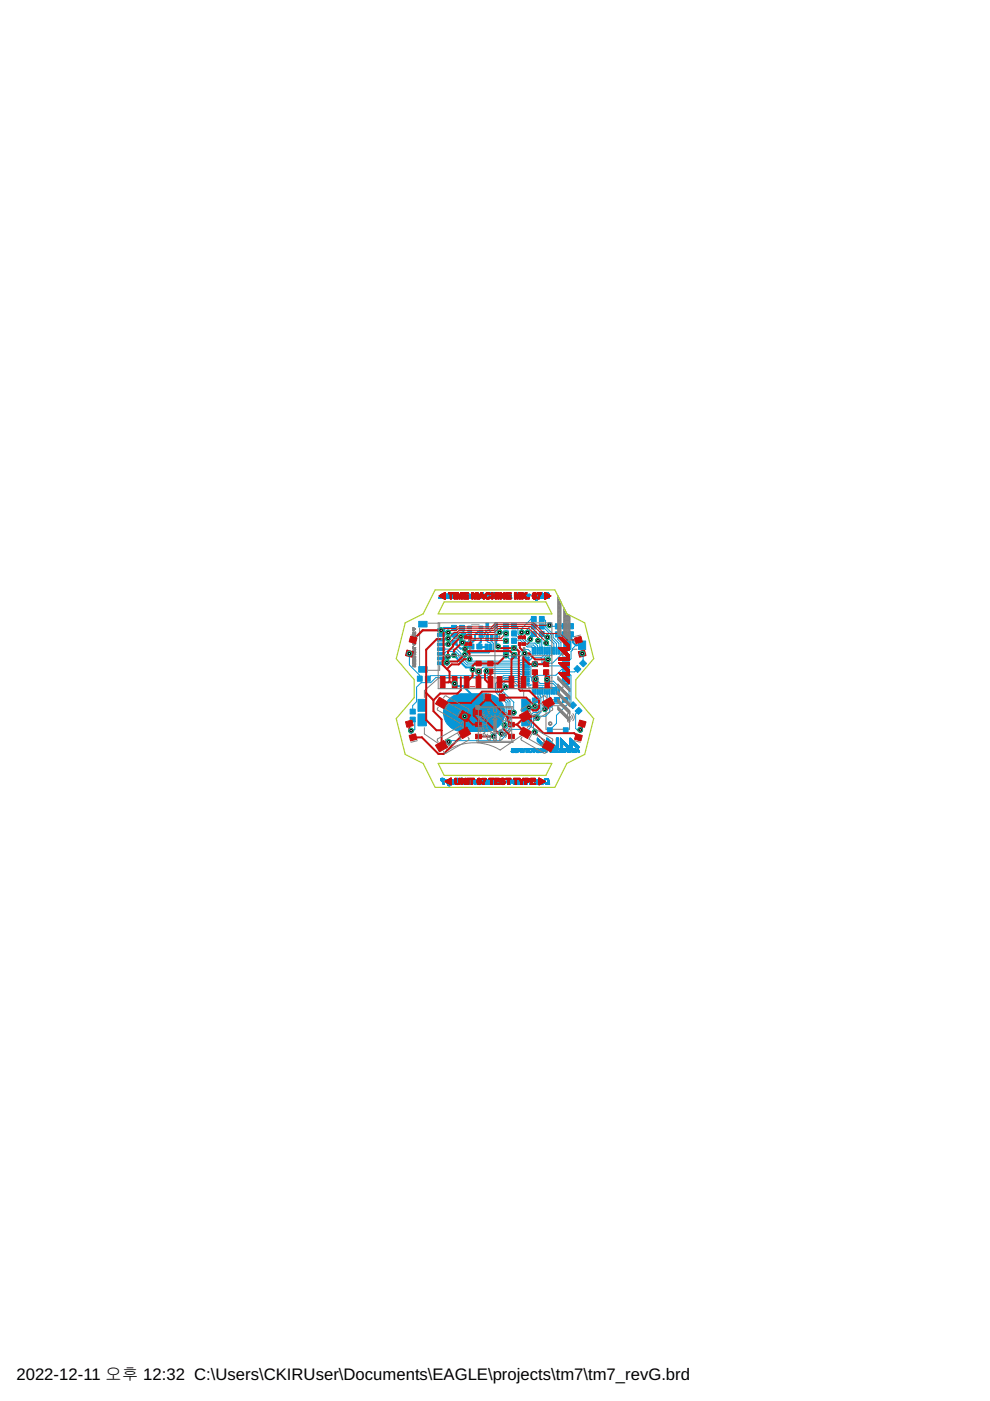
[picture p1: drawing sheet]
<svg xmlns="http://www.w3.org/2000/svg" width="210mm" height="297mm" viewBox="0 0 210 297" stroke-linecap="round" stroke-linejoin="round" font-family="sans-serif">
<defs><g id="words">
<text font-size="3.5" x="3.5" y="292.5">2022-12-11 오후 12:32 C:\Users\CKIRUser\Documents\EAGLE\projects\tm7\tm7_revG.brd</text>
</g></defs>
<g fill="none" stroke="#808080" stroke-width=".21">
<path d="M87.6 133.1v.6M87.6 134v.5M87.6 134.5v.5M87.6 135.6v.1M87.6 136v.2M87.6 137v.4M87.6 137.5v.1M87.6 137.9v.1M87.6 138.7v.1M87.6 138.9v.4M87.6 139.4v.1M87.6 135.1v.4"/>
<path d="M87.6 136.3v.3M87.6 138.2v.3M87.6 139.7v.4M87.6 136v.1M87.6 136.2v.4M87.6 138.1v.4M87.6 139.6v.5M87.7 134v.5M87.7 134.5v.5M87.7 135.6v.5M87.7 137v.4M87.7 137.5v.5"/>
<path d="M87.7 138.7v.1M87.7 138.9v.4M87.7 139.4v.1M87.7 133.1v.6M87.7 135v.5M87.7 136.2v.5M87.7 138.1v.5M87.7 139.6v.5M87.7 133.1v.5M87.7 134.3v.2M87.7 134.8v.2M87.7 135v.2"/>
<path d="M87.7 135.4v.1M87.7 136.2v.1M87.7 136.6v.1M87.7 137.3v.1M87.7 138.1v.1M87.7 138.4v.2M87.7 139.2v.1M87.7 139.6v.1M87.7 140v.1M87.7 135.7v.4M87.8 133.2v.4M87.8 134.3v.2"/>
<path d="M87.8 134.8v.2M87.8 135v.2M87.8 135.4v.1M87.8 136.2v.1M87.8 136.6v.1M87.8 137.3v.1M87.8 137.5v.5M87.8 138.1v.1M87.8 138.5v.1M87.8 138.7v.1M87.8 139.2v.1M87.8 139.4v.1"/>
<path d="M87.8 139.6v.2M87.8 140v.1M87.8 135.7v.4M87.8 134v.5M87.8 135.1v.4M87.8 135.7v.1M87.8 135.9v.2M87.8 137.6v.1M87.8 139.6v.5M87.8 137.8v.1M87.9 133.2v.4M87.9 134v.5"/>
<path d="M87.9 134.8v.2M87.9 135.7v.1M87.9 136.6v.1M87.9 137.3v.1M87.9 137.6v.1M87.9 138.5v.1M87.9 138.7v.1M87.9 139.2v.1M87.9 139.4v.1M87.9 135.1v.4M87.9 139.7v.4M87.9 135.9v.2"/>
<path d="M87.9 137.8v.1M87.9 133.2v.3M87.9 134.3v.2M87.9 135.4v.1M87.9 135.7v.3M87.9 137.6v.3M87.9 140v.1M87.9 135.1v.1M87.9 136.3h.1M87.9 138.2h.1M87.9 139.6v.2M88 134.3v.2"/>
<path d="M88 134.8v.2M88 135.1v.1M88 135.4v.1M88 135.7v.3M88 137.3v.1M88 137.6v.3M88 138.7v.1M88 139.2v.1M88 139.4v.1M88 139.6v.2M88 140v.1M88 133.3v.2"/>
<path d="M88 136.2v.2M88 138.1v.1M88 138.4v.2M88 136.5v.2M88 135.1l.1 .4M88 135.8v.2M88 136.2v.5M88 138.1v.5M88 139.6l.1 .5M88.1 134v.5M88.1 133.3v.1M88.1 134.8v.2"/>
<path d="M88.1 135.1v.4M88.1 135.8v.2M88.1 136.2v.4M88.1 137.3v.1M88.1 137.7v.1M88.1 138.1v.4M88.1 138.7v.1M88.1 139.2v.1M88.1 139.4v.1M88.1 139.7v.4M88.1 135.2v.3M88.1 135.8v.1"/>
<path d="M88.1 136.3v.2M88.1 138.2v.2M88.1 139.8v.3M89 133.1v8M90.7 132.1h2.5v1M96.4 134h1.7v1.3h-1.7zM96.9 134.1v1.2l.1-1.2M100 132.5h1.6M100 135.5h1.6M103 133.6v.8M104 133.3h.5M105.5 133.6v.8"/>
<path d="M112.6 138.6h-.5v.5M118.9 138.6l.5 .5M121.4 136h1M121.4 137.6h1M87.6 140.2v.1M87.6 140.4v.2M87.6 140.7v.1M87.6 141v.3M87.6 140.9v.4M87.7 140.2v.1M87.7 140.7v.1M87.7 141.2v.2"/>
<path d="M87.7 140.4v.2M87.7 140.9v.2M87.7 140.9v.1M87.8 140.2v.4M87.8 140.7v.1M87.8 140.9v.1M87.8 141.2v.2M87.8 140.2v.6M87.9 140.2v.3M87.9 140.5v.3M87.9 140.9v.1M87.9 141.2v.2"/>
<path d="M88 140.2v.2M88 140.5v.3M88 140.9v.1M88 141.2v.2M88 140.6v.2M88.1 140.2v.2M88.1 140.6v.2M88.1 140.9v.1M88.1 141.2v.2M90 154.3v1.3l5 3.4a10.6 10.6 0 0 1 11 0l5-3.4v-1.3M90 147.9v-1.5l3-2.7h15l3 2.7v1.5M93.2 141.1v1h-2.5"/>
<path d="M112.1 145.3v.5h.5M115.8 149.6h4l1 1v4h-5zM119.4 145.3v.5h-.5M120.8 151.1l-.4 .3v1.4l.2 .3M120.9 151.9v.3M121.2 151.6l.2 .4-.2 .5M121.5 151.3l.3 .8-.3 .7"/>
</g>
<g fill="#808080" stroke="#808080" stroke-width=".21">
<path d="M116.4 153.1a.39 .39 0 0 1 .6 .2 .39 .39 0 0 1-.3 .5 .39 .39 0 0 1-.4-.4h.1a.26 .26 0 0 1 .3-.2 .26 .26 0 0 1 .2 .3 .26 .26 0 0 1-.4 .1l-.2-.2z" fill-rule="evenodd"/>
<path d="M99.4 135.5h.3l.1 .3-.3 .1-.2-.2h.3h-.3z" fill-rule="evenodd"/>
<circle cx="119.4" cy="138.5" r=".3"/>
<circle cx="105.9" cy="135" r=".13"/>
</g>
<g fill="none" stroke="#0696d7" stroke-width=".21">
<path d="M86.8 138.6v2.4l2.2 2.2v.7l-.2-.2M93.1 126.7h.2M93.1 126.8h.2M93.1 126.9h.2M93.5 126.5h.8M93.5 126.4h.8M93.5 126.3l.8 .1M93.5 126.3h.2M93.5 126.2h.7M93.5 126.7h.3M93.5 126.1h.7M93.5 126.6h.2"/>
<path d="M93.5 126.7h.7M93.5 126.1h.6M93.5 138.6h.6l.5-.5h2l.7 .7v.5l1.7 1.7 12.5-.1M93.5 137.6h3.3l.9 .9v.6l1.5 1.5h11l.2-.1h1.1M93.6 126.8h.6M93.6 136.6h-.1M93.6 126h.4M93.6 126.8h.5M93.7 126.2l-.2 .1M93.7 126.9h.4M93.7 126.2h-.2M93.7 126h.2"/>
<path d="M93.9 126.2h.3M94 126.2l.3 .1M94 126.3h.3M94 126.6h.3M94.3 126.7h-.3M94.3 126.6h-.3M94.4 126.2h.3M94.4 126.1h.7M94.5 126.7h.3M94.5 126.6h.2M94.5 126.7h.8M94.5 126.8h.8"/>
<path d="M94.5 126h.5M94.6 126.8h.6M94.7 126.9h.4M94.7 126h.2M94.8 126.6h-.3M94.9 126.3h.3M94.9 126.5h-.4M95 126.2h.2M95 135.3l-.3 .3h-1.2M95 134.1l-.4 .5h-1.1M95.1 126.4l-.6 .1M95.1 126.6h.2"/>
<path d="M95.1 126.6h.1M95.1 126.4h-.6M95.2 126.3l-.6 .1M95.2 126.2h-.8M95.2 126.3h-.5M95.3 126.7h-.3M95.4 126.5h.3M95.4 126.4l.3 .1M95.4 126.4h.2M95.4 126.3h.2M95.4 126.6h.3M95.4 126.2h.8"/>
<path d="M95.5 126.7h.3M95.5 126.1h.7M95.5 126.7h.7M95.5 126.1h.6M95.5 126.8h.7M95.6 126h.4M95.6 126.8h.6M95.7 126.2l-.3 .1M95.7 126.2h-.3M95.7 126.9h.4M95.7 126h.2M95.9 126.2h.3"/>
<path d="M96 126.2l.3 .1M96 126.6h.3M96 126.3h.3M96.1 126.4h.2M96.1 126.5h.2M96.3 134.7l.1 .7h.6l.8 .8h.2M96.3 126.7h-.3M96.3 126.6h-.2M96.3 125.7h.3M96.3 125.6h.3M96.4 125.8h.2M96.4 125.9h.2"/>
<path d="M96.4 126h.2M96.4 126.1h.3M96.4 126.2h.3M96.5 126.3h.2M96.5 126.2h.2M96.5 126.4h.2M96.5 126.3l.2 .1M96.5 126.5h.3M96.5 126.6h.3M96.5 126.7h.3M96.6 126.8h.2M96.6 126.9h.2"/>
<path d="M96.9 126.2h.2M96.9 126.1h.7M96.9 126.6h.3M97 126.6h.2M97 126.1h.6M97 126.7h.3M97 126.7h.7M97 126.8h.7M97 126h.5M97.1 126.8h.5M97.2 126.2h-.3M97.2 126h.1"/>
<path d="M97.2 126.9h.4M97.4 126.2h.3M97.4 126.2l.3 .1M97.5 126.3h.2M97.5 126.4h.2M97.5 126.6h.2M97.5 126.5h.2M97.6 126.2h-.7M97.7 126.7h-.3M98 136.2h.1M98.3 134.7l-.4 .3h-.2M98.3 126.5h.9"/>
<path d="M98.3 126.4h.9M98.3 126.3l.9 .1M98.3 126.3h.3M98.3 126.2h.3M98.4 126.7h.3M98.4 126.1h.6M98.4 126.6h.2M98.4 126.7h.7M98.4 126.8h.7M98.5 126h.4M98.5 126.8h.5M98.6 126.9h.4"/>
<path d="M98.6 126.2h-.3M98.6 126h.2M98.7 137.5l-.1 .1M98.8 126.2h.3M98.9 126.2l.2 .1M98.9 126.3h.2M98.9 126.6h.3M99.1 126.2h-.7M99.1 126.7h-.3M99.3 126.2h.3M99.3 126.1h1.3M99.3 126.3h.3"/>
<path d="M99.3 126l.5 .1M99.4 126.4h.2M99.4 126.6h.2M99.4 126.5h.2M99.4 126h.3M99.4 126.7h.3M99.4 126.8h.3M99.4 126.9h.3M99.5 126h.1M99.8 126.2h.3M99.8 126.3h.3M99.9 126.3h.2"/>
<path d="M99.9 126.4h.2M99.9 126.6h.3M99.9 126.5h.2M99.9 126h.3M99.9 126.7h.3M99.9 126.8h.3M100 126.9h.2M100 126.8h.2M100 126h.1M100.3 126.2h.3M100.3 126h.3M100.4 126.3h.2"/>
<path d="M100.4 126.4h.2M100.4 126.6h.3M100.4 126.5h.3M100.4 126.4h.3M100.5 126.7h.2M100.5 126.6h.2M100.5 126.8h.2M100.5 126.9h.3M100.6 126l-.7 .1M100.6 126.1l-1.3 .1M101.2 125.7h.2M101.2 125.6h.2"/>
<path d="M101.2 125.8h.3M101.2 125.9h.3M101.2 126h.3M101.3 126.1h.8M101.3 126l.8 .1M101.3 126.2h.9M101.3 126.3h.3M101.3 126.4h.3M101.4 126.6h.2M101.4 126.5h.2M101.4 126.7h.4M101.4 126.6h.3"/>
<path d="M101.4 126.8h.8M101.4 126.7h.8M101.4 126.9h.3M101.6 126.2l-.3 .1M101.6 126h.4M101.6 126.2h-.3M101.7 126h.2M101.8 126.9h.3M101.9 126.2h.3M101.9 126.2l.3 .1M101.9 126.3h.3M102 126.6h.2"/>
<path d="M102 126.3l.2 .1M102 126.4h.2M102 126.5h.2M102.2 126.7h-.3M102.3 125.7h.2M102.3 125.6h.2M102.3 125.8h.2M102.3 125.9h.3M102.3 126h.3M102.3 126.1h.3M102.4 126.2h.2M102.4 126.1h.2"/>
<path d="M102.4 126.3h.2M102.4 126.4h.3M102.4 126.3l.3 .1M102.4 126.5h.3M102.4 126.6h.3M102.5 126.7h.2M102.5 126.8h.2M102.5 126.9h.3M102.8 126.4h.3M102.8 126.3h.3M102.9 126.6h.2M102.9 126.5h.2"/>
<path d="M102.9 126.2h.2M102.9 126.6h.3M102.9 126.7h.4M102.9 126.1h.7M103 126.1h.6M103 126.7h.7M103 126.8h.7M103 126h.5M103.1 126.8h.5M103.1 126.2l-.2 .1M103.1 126.9h.4M103.2 126h.2"/>
<path d="M103.4 126.2h.3M103.4 126.2l.3 .1M103.5 126.3h.2M103.5 126.3h.3M103.5 126.6h.3M103.5 126.5h.3M103.5 126.4h.3M103.7 126.2h-.8M103.7 126.7h-.3M103.8 126.6h-.3M103.8 125.7h.3M103.8 125.6h.3"/>
<path d="M103.8 125.8h.3M103.9 125.9h.2M103.9 126h.2M103.9 126.1h1M103.9 126.1h.3M103.9 126.2h1M103.9 126.3l.3 .1M104 126.4h.2M104 126.6h.2M104 126.5h.2M104 126.7h.3M104 126.6h.3"/>
<path d="M104 126.8h.3M104.1 126.9h.2M104.1 126.8h.2M104.2 135.3v.7l.4 .4v1.3l.4 .4h1.6l.7-.7 1.5 1.5h.9l1.1-1.2h1.2l.4 .4v.9l.5 .4M104.5 125.7h.3M104.5 125.6h.3M104.6 125.8h.2M104.6 125.7h.2M104.6 125.9h.2M104.6 126h.3M104.6 125.9h.3M104.6 126.1h.3"/>
<path d="M104.7 126.4h.3M104.7 126.3l.3 .1M104.7 126.5h.3M104.7 126.6h.3M104.8 126.7h.2M104.8 126.8h.3M104.8 126.9h.3M104.9 126.3h-1M105.2 135.3l-.1-1.4-.2-.3h-.7a1.55 1.55 0 0 0-.9 1.7l.1 .8 .6 .3v.8M105.2 132.7h-.6l-.9 .9h-.2l-.8 .8v.5l-.2 .2-.5-.1M105.7 126.7h.3M105.7 126.8h.3"/>
<path d="M105.7 126.9h.3M106.1 126.4h.8M106.1 126.3l.8 .1M106.1 126.3h.2M106.1 126.5h.8M106.1 126.2h.7M106.1 126.7h.3M106.2 126.6h.2M106.2 126.1h.6M106.2 126.7h.7M106.2 126.8h.6M106.3 126h.4"/>
<path d="M106.3 126.8h.5M106.3 126.3h-.2M106.3 126.9h.4M106.3 126.2h-.2M106.4 126h.1M106.6 126.2h.3M106.6 126.2l.3 .1M106.7 126.6h.2M106.7 126.3h.2M106.9 126.7h-.3M106.9 126.6h-.2M107.1 126.2h.2"/>
<path d="M107.1 126.2h1.3M107.1 126.1h1.2M107.1 126.3h.2M107.1 126.4h.3M107.1 126.6h.3M107.1 126.5h.3M107.1 126h.4M107.1 138.8l.9 .9h1.8l1.1-1.2h.3l.3 .3v.6M107.1 126.7h.3M107.2 126.8h.2M107.2 126.7h.2M107.2 126.9h.2"/>
<path d="M107.2 126h.2M107.3 132.8h-.9l-.3 .3v.8l-.2 .2M107.3 138.9v.1M107.5 126.2h.3M107.6 126.2l.3 .1M107.6 126.3h.3M107.6 126.3l.3 .1M107.6 126.4l.3 .1M107.6 126.4h.3M107.7 126.6h.2M107.7 126.5h.2M107.7 126h.3"/>
<path d="M107.7 126.7h.2M107.7 126.8h.3M107.7 126.9h.3M107.8 126h.1M107.9 138.1h.1M108.1 126.2h.3M108.1 126h.2M108.1 126.2l.3 .1M108.1 126.3h.3M108.1 126.3l.3 .1M108.2 126.4h.2M108.2 126.6h.3"/>
<path d="M108.2 126.5h.2M108.2 126.7h.3M108.2 126.8h.3M108.2 126.9h.3M108.3 126h-1.2M109 138.8v.1M109 132.8h.5l.3 .3v1.3l.5 .5h.3l1.5 1.5h1.3l.6 .5v1.1M109 134.3l1 1h.4l1.5 1.5h1.2l.4 .3v.9M109 135.9l.1-.2h1.2l1.5 1.5h.9l.3 .3v.5M109.1 126.2h.2M109.1 126.3h.2M109.1 126.1h.8"/>
<path d="M109.1 126.4h.3M109.1 126.3l.3 .1M109.1 126.5h.3M109.2 126.6h.2M109.2 126h.3M109.2 126.7h.2M109.2 126.8h.3M109.2 126.9h.3M109.3 126h.1M109.5 125.7h.3M109.5 125.6h.3M109.6 125.8h.2"/>
<path d="M109.6 125.7h.2M109.6 126.2h.3M109.6 125.9h.2M109.6 126h.3M109.7 126.3h.2M109.7 126.4h.2M109.7 126.3l.2 .1M109.7 126.5h.3M109.7 126.6h.3M109.7 126.7h.3M109.8 126.8h.2M109.8 126.9h.2"/>
<path d="M109.9 126h-.8M109.9 126.1l-.8 .1M110 126h.5M110 126.1h.6M110.1 125.7l.1 .1M110.1 125.7h.1M110.1 126.7h.4M110.1 125.8h.3M110.1 125.8h.2M110.1 126.8h.4M110.1 125.9h.3M110.2 126.2h.2"/>
<path d="M110.2 126.3h.3M110.2 126.3h.2M110.2 126.4h.3M110.3 126.6h.2M110.3 126.5h.2M110.3 126.7h.2M110.5 126.9h-.3M110.5 126.8h-.4M110.6 125.7h.2M110.6 125.6h.2M110.6 125.8h.2M110.6 125.8h.3"/>
<path d="M110.7 126h.2M110.7 126.1h.2M110.7 126.2h.3M110.7 126.2h.2M110.7 126.3h.3M110.7 126.4h.3M110.8 126.6h.2M110.8 126.5h.2M110.8 126.7h.2M110.8 126.8h.3M110.8 126.9h.3M111 126h.3"/>
<path d="M111 126l.3 .1M111.1 126.1h.2M111.1 126.1l.3 .1M111.1 126.2h.3M111.1 126.2l.3 .1M111.2 126.3h.2M111.2 126.3l.3 .1M111.3 126.4h.2M111.3 126.4l.4 .1M111.3 126.5h.4M111.3 126.6h.4M111.4 126.7h.3"/>
<path d="M111.4 126.8h.3M111.5 126.9h.2M111.6 126.4h.1M111.6 126.3l.4 .1M111.6 126.3h.4M111.6 126.2l.4 .1M111.6 126.2h.3M111.6 126.1l.3 .1M111.6 126.1h.3M111.6 126h.2M111.8 126.4h.2M111.8 126.4h.5"/>
<path d="M111.8 126.5h.5M111.9 126.6h.4M111.9 126.7h.4M112 126.8h.2M112 126.7h.2M112 126.9h.2M112.1 126.4h.2M112.1 126.3h.2M112.1 126.2h.2M112.1 126.1h.2M112.1 126h.3M112.2 126.8l-.2 .1"/>
<path d="M112.4 126.1h-.3M112.8 126h.3M112.9 126l.3 .1M112.9 139.4l-.5 .6h-2.3l-.2 .2h-10l-.4-.4M112.9 126.1h.3M112.9 126.1l.3 .1M113 126.2h.2M113 126.2l.3 .1M113 126.3h.3M113.1 126.3l.2 .1M113.1 126.4h.2M113.1 126.4l.3 .1"/>
<path d="M113.1 126.5h.3M113.2 126.6h.5M113.2 131.3h-.6l-2 1.9v.9M113.2 132.8h-.8l-.6 .6v.7M113.2 134.4h-.4l-.4 .4v.7M113.2 126.7h.5M113.2 126.7h.4M113.3 126.8h.3M113.3 126.9h.3M113.4 126.9h.2M113.4 127h.3M113.4 127l.3 .1"/>
<path d="M113.5 127.1h.4M113.5 126.5h.2M113.5 126.4h.2M113.5 126.3h.2M113.5 126.2h.2M113.5 126.1h.2M113.5 127.2h.4M113.5 126h.3M113.7 127.3h.1M113.7 126.4h-.2M113.7 126.3h-.2M113.8 126l-.3 .1"/>
<path d="M113.8 127.1h.1M113.9 126.2h.3M113.9 126.2h.8M114 126.3l.7 .1M114 126.3h.3M114 126.1h.7M114 126.4l.8 .1M114 126.4h.7M114 126.1h.6M114 126.6h.3M114 126.5h.3M114 126.9h.3"/>
<path d="M114 126.8h.7M114 126.7h.8M114 126.7h.4M114.1 126h.4M114.1 135.8l.4 .4v1.8M114.2 126h.2M114.4 126.9h.3M114.5 126.5h.3M114.5 137.2h.1M114.5 126.6h.3M114.6 126.6h.2M114.7 139.4l.2 .3v.7l.8 .8h3.1l.2 .3h1"/>
<path d="M114.7 126.2h-.3M114.8 126h.5M114.8 126.8h-.8M114.8 126.1h.5M114.8 126.7h-.3M114.9 125.7h.1M114.9 125.8h.2M114.9 125.7l.1 .1M114.9 131.3l.2 .2M114.9 126.8h.4M114.9 126.7h.4M114.9 125.9h.2"/>
<path d="M114.9 126.9h.4M114.9 131.3h.5l.3 .3v1.3l1.6 1.6v.7l1.2 1.2v1.6M115 126.2h.2M115 126.3h.2M115 134.5l-.1-.1 .1 3.6M115 126.4h.3M115 126.3h.3M115 132.7l-.1 .1h.1l1.9 1.9v.6l1.1 1.2v1.5M115 126.5h.3M115 126.7h.3M115 126.6h.3M115.1 126.6h.2"/>
<path d="M115.3 126.8l-.4 .1M115.4 126h.3M115.5 125.9h.9M115.5 138l-.1 .8-.6 .6h-1.9M115.5 125.8h.8M115.5 126.6h.3M115.5 126.5h.3M115.6 126.7h.9M115.6 126h.1M115.6 126.8h.8M115.6 125.7h.6M115.7 126.8h.7"/>
<path d="M115.7 125.9l-.2 .1M115.7 125.6h.4M115.8 125.9h-.3M115.8 126.9h.4M115.8 136.3l.6 .6h.4l.1 .2 .1 .9M115.8 126.4l-.3 .1M115.9 126.4h-.4M116 126.1h.4M116 126.3l-.5 .1M116.1 135.1l1.3 1.4 .1 1.5M116.1 125.9h.3M116.1 126h.3"/>
<path d="M116.1 126.3h-.5M116.2 126.6h.3M116.2 126.5h.3M116.2 126.2l-.6 .1M116.3 126.2h-.6M116.3 126.2h-.5M116.4 126l-.3 .1M116.5 138v1.5l-.3 .3M116.5 126.6h-.3M116.5 132.6l.2 .2h1.6M118.3 134.5v1.1l.6 .6v2.6l-1.8 1.8h-1.3l-.4-.5v-.6l.6-.6v-.9M120.3 139.1v.1"/>
<path d="M120.3 139.1l-.3 .3M120.3 136.8v2.3M122.1 136.8l-.7 .7v.3l-.3 .3v1.6l-.2 .2-.9 .1M123.4 138.6l.2 .2v1.9M87.5 152.6l.4 .4v1.7l-.2 .2h-.5M99.4 149.9l1.1 1.2M107.2 145.7l.3-.3h4.9l.1-.2h.8l.2 .2v1.1M107.8 154l-.8 .8h-1l-1.4 1.3M108.4 159.4h.2M108.4 159.3h.2M108.4 159.4h.6M108.5 159.5h.5"/>
<path d="M108.5 158.9h.5M108.5 158.8h.5M108.5 159.5h.4M108.5 159h.1M108.6 158.8h.3M108.6 159.3h-.2M108.6 158.9l-.2 .1M108.7 159.6h.1M108.7 158.9h-.3M108.8 159.2h-.4M108.8 159h.2M108.8 158.9h.2"/>
<path d="M108.9 158.9h.1M108.9 159.3h.2M108.9 159.2h-.5M109 159.1h-.5M109 159.1h-.4M109.1 159.4h-.3M109.2 159.5h.6M109.2 159.4h.6M109.2 158.8h.6M109.2 158.7h.6M109.2 159.2h.6M109.2 159.1h.6"/>
<path d="M109.6 159.4h.2M109.6 159.3h.2M109.6 159.2h.2M109.6 159h.2M109.6 158.9h.2M109.9 159l.2 .1M109.9 159h.1M109.9 159.1h.6M109.9 158.9h.6M109.9 159.2h.6M110 158.8h.5M110 159.2h.5"/>
<path d="M110.1 158.9l-.2 .1M110.1 159.3h.4M110.2 158.9h-.3M110.3 159.5h.2M110.3 159.4h.2M110.3 159.3h.2M110.3 159h.2M110.3 158.9h.2M110.6 158.7h.2M110.6 158.8h.2M110.6 158.8l.2 .1M110.7 158.9h.2"/>
<path d="M110.7 158.9l.2 .1M110.7 159h.5M110.8 159h.4M110.8 159.1h.3M110.8 159.2h.3M110.9 159.2h.2M110.9 159.5h.1M110.9 159.4h.1M110.9 159.3h.1M111.2 158.9l-.2 .1M111.3 158.9h-.3M111.3 158.8l-.2 .1"/>
<path d="M111.3 141.5h.1M111.4 158.8h.6M111.5 142.5h-1l-.2-.2h-6.1l-.9 1h-12l-.6 .6M111.5 144.9h-1.5l-.4-.4h-2.3l-1 .9v.9l2.6 2.6v2.2M111.5 144.4h-1.4l-.4-.3h-2.6l-1.2 1.2v1.1l2.2 2.3 .1 5.7-1.2 1.2h-.7M111.5 143.4h-1.2l-.2-.1h-3.3l-1.7 1.6v1.8l2.2 2.3v3.9l-.3 .2v.6M111.5 144h-1.3l-.3-.3h-3l-1.4 1.4v1.5l2.2 2.2 .1 5.3M111.5 143h-1.1l-.2-.2h-5.8l-.9 .9h-11.1l-1.1 1h-2l-1 1v3.1l-.8 .8v1.3M111.5 141.9h-8l-.4 .4M111.5 149.5l.6 .5M111.5 141.5h-9.1l-.9 .9M111.6 159.5h.2"/>
<path d="M111.6 159.4h.2M111.6 159.3h.2M111.6 159.2h.2M111.6 159.1h.2M111.6 159h.2M111.6 158.9h.2M112 158.8h-.9M112 158.7l-.9 .1M112.1 159.3h.2M112.1 159.2h.1M112.1 159.1h.1M112.1 159.4h.3"/>
<path d="M112.1 159.4h.7M112.2 159.5h.5M112.2 158.8h.5M112.2 159l-.1 .1M112.3 159.5h.3M112.3 159h-.2M112.3 158.8h.3M112.3 158.9l-.2 .1M112.4 158.9h-.3M112.4 159.6h.1M112.5 158.9h.3M112.6 158.9l.2 .1"/>
<path d="M112.6 159h.2M112.7 159.2h.1M112.7 159.1h.1M112.7 159h.1M112.7 143.7v.6l.5 .5h.3l.5 .5h2.2l.3 .3v2.2l.6 .6h1M112.8 158.9h-.7M112.8 159.4h-.3M112.8 159.3h-.2M112.9 158.8h.6M112.9 158.7h.6M113 146.5l.1 .8 .3 .4v.8M113.2 159.5h.1"/>
<path d="M113.2 159.4h.1M113.2 159.3h.1M113.2 159.2h.1M113.2 159.1h.1M113.2 159h.1M113.2 158.9h.1M113.4 149.7v.5M113.4 140.8h-.3l-.6 .5v2.2l.2 .2M113.6 144l.9 .9h2.8l.6 .7 .1 .9M113.6 159.3h.2M113.6 159.2h.2M113.6 159.1h.2"/>
<path d="M113.6 159h.2M113.7 159.4h.2M113.7 159.4h.6M113.7 158.9h.6M113.7 159.5h.6M113.8 158.8h.5M113.8 159.5h.4M113.8 159h-.2M113.8 158.8h.4M113.9 158.9l-.3 .1M113.9 158.9h-.2M113.9 157.1h.7"/>
<path d="M113.9 157l.6 .1M113.9 157h.6M113.9 156.9l.5 .1M113.9 156.9h.5M113.9 156.8l.4 .1M113.9 156.8h.4M113.9 156.7l.3 .1M113.9 156.7h.3M113.9 156.6l.2 .1M113.9 156.6h.1M113.9 156.5h.1M113.9 159.6h.2"/>
<path d="M114 157.1l.6 .1M114 146.5v1.2l.3 .2v3l-.2 .1h-1l-.4 .5v2.5l-.6 .6h-3.6l-2.4 2.4h-10.7l-.3 .3M114 157.2h.7M114.1 157.2l.6 .1M114.1 158.9h.2M114.1 157.3h.7M114.2 158.9l.2 .1M114.2 157.4h.7M114.2 159.3h.2M114.2 159h.2M114.2 159.2h.2M114.2 159.1h.2"/>
<path d="M114.3 157.5h.7M114.4 159.4h-.3M114.4 157.6h.7M114.4 159.5h.3M114.5 157.7h.7M114.5 146.5v1l.2 .2v3.3l-.4 .4h-1l-.2 .3v3.3l.3 .2M114.5 159.4h.2M114.5 159l.7 .1M114.5 159h.2M114.5 159.1h.7M114.5 158.9h.7M114.6 157.7l.6 .1"/>
<path d="M114.6 159.2h.6M114.6 158.8h.6M114.6 157.8h.7M114.7 157.8l.6 .1M114.7 159.5h-.2M114.7 158.9l-.2 .1M114.7 157.9h.7M114.7 158.9h-.2M114.8 157.9l.6 .1M114.8 159.4h-.3M114.8 159.3h-.2M114.8 158h.7"/>
<path d="M114.9 159.3h-.3M114.9 158.1h.6M114.9 158.1h.7M115 158.2h.6M115 146.5v.8l.2 .2v2.6l.3 .3M115 159.5h.2M115 159.4h.2M115 159.3h.2M115 159h.2M115 158.9h.2M115 158.2h.7M115.1 158.3h.6"/>
<path d="M115.1 158.3h.7M115.2 159.2h-.5M115.2 158.4h.6M115.2 158.4h1.2M115.3 158.5h1.1M115.3 159l.2 .1M115.3 159h.2M115.3 158.9h.2M115.3 159.1h.6M115.3 158.9h.6M115.3 159.2h.6M115.4 158.8h.5"/>
<path d="M115.4 159.2h.5M115.5 159.3h.4M115.6 158.9h-.3M115.7 159.5h.2M115.7 159.4h.2M115.7 159.3h.2M115.7 159h.2M115.7 158.9h.2M116 158.4h.4M116 158.3h.4M116 158.2h.4M116 158.1h.4"/>
<path d="M116 158h.4M116 157.9h.4M116 157.8h.4M116 157.7h.4M116 157.6h.4M116 157.6h1.1M116 157.5h1M116 157.4h.9M116 157.3h.8M116 157.2l.8 .1M116 157.2h.7M116 157.1l.6 .1"/>
<path d="M116 157.1h.6M116 157l.5 .1M116 157h.5M116 156.9l.4 .1M116 156.9h.4M116 156.8l.3 .1M116 156.8h.3M116 156.7l.2 .1M116 156.7h.2M116 156.6l.1 .1M116 156.6h.1M116 156.5h.1"/>
<path d="M116 144.1l.3 .3h1.1l1 1.1 .1 1M116 146.5v2.3l.6 .6M116.5 157.6h.6M116.5 157.7h.7M116.6 157.7l.6 .1M116.6 149.4v1.6l-.9 .8h-1.4l-.4 .5M116.6 159.2h.2M116.6 159.1h.2M116.6 159h.2M116.6 157.8h.7M116.6 159.3h.2M116.6 159.4h.7"/>
<path d="M116.6 158.9h.2M116.7 157.8l.6 .1M116.7 159.4h.6M116.7 158.8h.6M116.7 157.9h.7M116.7 159.5h.6M116.8 157.9l.6 .1M116.8 158.9l-.2 .1M116.8 158h.7M116.9 158.1h.6M116.9 159.5h.4M116.9 158.1h.7"/>
<path d="M117 158.2h.6M117 158.2h.7M117.1 158.3h.7M117.1 159.3h.2M117.1 159.2h.2M117.1 159.1h.2M117.1 159h.2M117.1 158.9h.2M117.2 158.4h.7M117.2 158.4l.7 .1M117.3 158.9h-.7M117.3 158.5h1.1"/>
<path d="M117.4 159.5h.6M117.4 159.4h.6M117.4 158.8h.6M117.4 158.7h.6M117.4 159.2h.6M117.4 159.1h.6M117.4 159h.6M117.9 159.3h.1M117.9 159.2h.1M117.9 159h.1M117.9 158.9h.1M118 158.4h.4"/>
<path d="M118 158.3h.4M118 158.2h.4M118 158.1h.4M118 158h.4M118 157.9h.4M118 157.8h.4M118 157.7h.4M118 157.6h.4M118 157.5h.4M118 157.4h.4M118 157.3h.4M118 157.2h.4"/>
<path d="M118 157.1h.4M118 157h.4M118 156.9h.4M118 156.8h.4M118 156.7h.4M118 156.6h.4M118 156.5h.4M118.2 159.3h.2M118.2 158.9h.1M118.2 159.4h.6M118.2 158.8h.5M118.2 159.5h.5"/>
<path d="M118.3 158.8h.4M118.3 159h.1M118.3 159.2l-.1 .1M118.4 159.5h.2M118.4 158.9h-.2M118.4 158.7h.1M118.6 158.9h.2M118.7 159.3h.1M118.7 158.9h.1M118.7 159.2h.2M118.7 159.1h.2M118.7 159h.2"/>
<path d="M118.8 158.9h-.6M118.8 158.5h.5M118.8 158.4h.5M118.8 158.3h.5M118.8 158.2h.5M118.8 158.1h.5M118.8 158h.5M118.8 157.9h.5M118.8 157.8h.5M118.8 157.7h.5M118.8 157.6h.5M118.8 157.6h1.2"/>
<path d="M118.8 157.5h1.1M118.8 157.5h1M118.8 157.4h1M118.8 157.4h.9M118.8 157.3h.9M118.8 157.2l.8 .1M118.8 157.2h.8M118.8 157.1l.7 .1M118.8 157.1h.7M118.8 157l.6 .1M118.8 157h.6M118.8 156.9l.5 .1"/>
<path d="M118.8 156.9h.5M118.8 156.8l.4 .1M118.8 156.8h.3M118.8 156.7l.3 .1M118.8 156.7h.2M118.8 156.6l.2 .1M118.8 156.6h.1M118.8 156.5h.1M118.8 159.3h-.2M119 159.5h.1M119 159.2h.3M119 159.2h.4"/>
<path d="M119 159.1h.1M119 159h.1M119 158.9h.1M119 158.8h.1M119 158.7h.1M119.2 159.5h-.2M119.2 159.4h-.2M119.3 159.4h-.3M119.3 159.3h-.3M119.3 159h.3M119.3 157.6h.7M119.3 158.9h.3"/>
<path d="M119.4 158.9h.2M119.4 157.7h.7M119.4 158.8h.2M119.4 157.7l.7 .1M119.5 159.5h.1M119.5 159.4h.1M119.5 159.3h.1M119.5 159.2h.1M119.5 157.8h.7M119.5 157.8l.7 .1M119.6 157.9h.7M119.6 159.1h-.4"/>
<path d="M119.6 159l-.3 .1M119.6 159h-.3M119.7 157.9l.6 .1M119.7 158h.7M119.7 159.5h.2M119.8 158.1h.6M119.8 159.3h.7M119.8 148.4l-.8 .8h-2.2l-.2 .2M119.8 158.1h.7M119.8 159.3h.6M119.8 159.2h.6M119.9 158.2h.6"/>
<path d="M119.9 158.2h.7M119.9 159.5h-.2M119.9 159h.2M119.9 159.4h-.2M119.9 159h.4M120 159.4h-.2M120 158.9h.3M120 141.9h.1M120 141.9h-.9l-1.2 1.3h-4.7l-.5 .5M120 158.3h.6M120 143h.9l.2 .2v5.9l.4 .4M120 144.9l.6 .7v3.4l-2.6 2.7v1.7l-1.4 1.4"/>
<path d="M120 158.8h.2M120 158.3h.7M120 158.7l.2 .1M120 159.2h-.2M120 141.4l-.1 .1M120.1 159.1h-.2M120.1 158.4h.7M120.1 159l-.2 .1M120.1 158.4h1.2M120.1 159h.2M120.2 159l.2 .1M120.2 158.5h1.1"/>
<path d="M120.2 159.1h.2M120.2 159.2h.2M120.3 159.4h.2M120.3 159.5h.2M120.4 159.5h.1M120.5 158.7l.2 .1M120.5 158.8h.2M120.6 158.9h.2M120.6 158.8h.1M120.6 158.9l.2 .1M120.6 159h.2M120.6 159l.2 .1"/>
<path d="M120.6 159.1h.2M120.7 159.2h.2M120.7 159.3h.4M120.8 159.4h.3M120.8 159.5h.2M120.8 159.4h.2M120.8 158.4h.5M120.8 158.3h.5M120.8 158.2h.5M120.8 158.1h.5M120.8 158h.5M120.8 157.9h.5"/>
<path d="M120.8 157.8h.5M120.8 157.7h.5M120.8 157.6h.5M120.9 157.6h1.1M120.9 157.5h1M120.9 157.4h.9M120.9 157.3h.8M120.9 157.2l.8 .1M120.9 157.2h.7M120.9 157.1l.7 .1M120.9 157.1h.6M120.9 157l.6 .1"/>
<path d="M120.9 157h.5M120.9 156.9l.4 .1M120.9 156.9h.4M120.9 156.8l.3 .1M120.9 156.8h.3M120.9 156.7l.2 .1M120.9 156.7h.2M120.9 156.6l.1 .1M120.9 156.6h.1M120.9 156.5h.1M120.9 159.2h.2M121 158.9h.2"/>
<path d="M121.1 159.2h-.2M121.1 159.1h-.2M121.2 159l-.2 .1M121.2 159h-.2M121.2 158.9l-.2 .1M121.2 158.8l-.1 .1M121.2 158.8h-.1M121.3 158.7l-.2 .1M121.3 159.2h.2M121.3 159.1h.2M121.3 159.3h.2M121.3 159h.2"/>
<path d="M121.4 159.4h.6M121.4 157.6h.6M121.4 158.8h.6M121.4 157.7h.7M121.4 159.5h.6M121.5 158.8h.5M121.5 157.7l.6 .1M121.5 158.9l-.2 .1M121.5 157.8h.7M121.6 158.9h-.3M121.6 157.8l.6 .1M121.6 159.5h.4"/>
<path d="M121.6 157.9h.7M121.7 157.9l.6 .1M121.8 158h.6M121.8 158.1h.6M121.8 159.3h.2M121.8 159.2h.2M121.8 159.1h.2M121.8 159h.2M121.8 158.9h.2M121.9 158.1h.6M121.9 158.2h.7M122 158.2h.6"/>
<path d="M122 158.8l-.6 .1M122 158.3h.7M122.1 158.3h.6M122.1 159.5h.2M122.1 159.4h.2M122.1 158.4h.7M122.2 158.4l.6 .1M122.2 159.3h.6M122.2 159.2h.6M122.2 159.2h.2M122.2 158.5h.7M122.2 159.1h.2"/>
<path d="M122.3 158.5h.6M122.3 159.5h-.2M122.3 159h.1M122.3 159.4h-.2M122.3 158.9h.3M122.4 158.8h.2M122.4 158.7h.2M122.4 141.9l-.6 .6h-1.8M122.4 159l-.1 .1M122.5 159h.2M122.6 159.1h.1M122.6 159.2h.2"/>
<path d="M122.6 159.4h.2M122.6 158.9h-.3M122.7 158.9l-.4 .1M122.7 159.5h.2M122.7 159.4h.2M122.7 150.7l-.7 .7v3.1l.3 .2h.7M122.8 159.3h-.6M93.4 165.4h.3M93.4 165.3h.2M93.4 165.2h.2M93.4 165.2h.3M93.5 165.5h.3"/>
<path d="M93.5 165.2h.7M93.5 165.1h.6M93.5 165.5h.4M93.6 165.6h.3M93.6 165.6l.3 .1M93.6 165h.4M93.7 165.7h.3M93.7 165.7l.3 .1M93.8 165.8h.3M93.9 165.9h.2M93.9 166.1h.2M93.9 166h.2"/>
<path d="M93.9 166.2h.3M93.9 165.2h.3M93.9 166.3h.3M94 165.2l.3 .1M94 165.3h.3M94.3 165.4h-.3M94.4 165.4h.3M94.4 165.5h.3M94.5 165.6h.3M94.5 165.6l.3 .1M94.5 165.7h.3M94.6 165.7h.2"/>
<path d="M94.6 165.8h.3M94.7 165.9h.2M94.7 165.9h.5M94.7 166h.5M94.7 166.1h.5M94.8 166.1h.4M94.8 166.2h.4M94.8 166.2h.3M94.9 166.3h.2M94.9 166.3h.3M94.9 166.4h.3M95 166.4l.4 .1"/>
<path d="M95 165.8h.2M95 166.5h.4M95 165.7h.2M95 165.6h.2M95 165.5h.3M95 165.4h.3M95.1 166.6h.3M95.2 166.6h.1M95.2 165.9h-.2M95.2 165.8h-.2M95.2 165.7h-.2M95.3 165.5h-.3"/>
<path d="M95.5 165.7l.7 .1M95.5 165.7h.5M95.5 165.6h.2M95.5 165.5h.7M95.5 165.8h.8M95.5 165.9h.3M95.5 165.8l.8 .1M95.5 165.4h.6M95.5 166.3h.3M95.5 166h.3M95.5 165.9l.3 .1M95.6 166.2h.7"/>
<path d="M95.6 166.1h.7M95.6 166.1h.3M95.7 165.3h.2M95.8 165.5h-.3M95.9 166.3h.3M95.9 165.5h.3M96 165.9h.3M96.1 166h.2M96.1 165.9l.2 .1M96.2 165.6h-.2M96.3 166.2h-.8M96.3 165.4h.3"/>
<path d="M96.3 166.1h-.3M96.4 165.4h.3M96.4 165.5h.4M96.5 166.3h.2M96.5 166.2h.2M96.5 165.5h.3M96.5 166.1h.3M96.5 165.6h.7M96.5 166h.3M96.6 165.8h.6M96.6 165.6h.6M96.6 165.7h.6"/>
<path d="M96.7 166.2h-.2M96.8 166.1h-.3M96.8 165.9l-.2 .1M96.8 165.1h.2M96.8 165h.2M96.8 165.9h-.2M96.8 165.1l.3 .1M96.8 165.2l.3 .1M96.8 165.2h.3M96.9 165.4h.2M96.9 165.3h.2M96.9 165.9h.3"/>
<path d="M96.9 165.5h.2M97 166h.2M97 166.1h.3M97 166.1h.2M97 166.2h.3M97 166.3h.3M97.2 165.8l-.6 .1M97.3 165.7h.3M97.3 165.6l.3 .1M97.3 165.6h.3M97.3 165.5h.3M97.3 165.4h.3"/>
<path d="M97.4 165.7h.2M97.4 165.8h.3M97.4 165.8l.3 .1M97.4 165.9h.3M97.4 165.2h1M97.5 165.2h.8M97.5 165.9l.3 .1M97.5 166h.4M97.5 165.1h.7M97.5 166.1h1M97.6 165.1h.6M97.6 166.1h.8"/>
<path d="M97.6 166.2h.8M97.6 165.4h-.3M97.7 165.3h-.3M97.7 165h.3M97.7 166.2h.6M97.7 165.2l-.3 .1M97.9 166.3h.3M98 165.2l.4 .1M98.1 165.3h.3M98.1 166h.4M98.1 165.4h.4M98.2 165.4h.3"/>
<path d="M98.2 166h.3M98.2 165.5h.3M98.3 165.6h.2M98.3 165.5h.2M98.3 165.8h.3M98.3 165.7h.3M98.5 165.9h-.2M98.6 165.8l-.3 .1M99.2 166.1h.2M99.2 166.2h.2M99.2 166.3h.3M99.5 165.8h.9"/>
<path d="M99.5 165.7l.9 .1M99.5 165.7h.3M99.6 165.9h.8M99.6 165.6h.2M99.6 166.1h.3M99.6 165.5h.7M99.6 166.1h.8M99.6 165.5h.6M99.7 166.2h.6M99.7 166h.1M99.7 165.4h.5M99.7 165.4h.4"/>
<path d="M99.8 166.3h.4M99.8 165.6h-.2M99.9 166.3h.2M100 165.6h.3M100.1 165.6l.3 .1M100.1 165.7h.3M100.1 166h.3M100.4 166.1h-.3M100.4 165.9l-.2 .1M100.5 165.6h.3M100.5 165.5h.8M100.6 165.7l.2 .1"/>
<path d="M100.6 165.7h.2M100.6 165.8h.2M100.6 165.4h.4M100.6 165.9l.3 .1M100.6 165.9h.2M100.6 166.1h.3M100.6 166h.3M100.6 166.2h.3M100.6 165.4h.3M100.7 166.3h.2M100.7 166.2h.2M101 165.6h.3"/>
<path d="M101 165.6h.4M101.1 165.4h.2M101.1 165.7h.3M101.2 165.8h.2M101.2 165.9h.2M101.2 166.1h.3M101.2 166h.2M101.2 166.2h.3M101.2 166.3h.3M101.3 165.5h-.7M101.6 165.8h.2M101.6 165.7h.2"/>
<path d="M101.6 165.9h.3M101.6 166h.3M101.6 165.5h.8M101.7 166.1h.3M101.7 165.5h.7M101.7 166.1h.8M101.7 166.2h.7M101.7 165.4h.6M101.8 166.2h.6M101.8 165.4h.4M101.9 165.6l-.3 .1M101.9 166.3h.4"/>
<path d="M101.9 165.6h-.3M102 166.3h.2M102.1 165.6h.3M102.2 165.6l.3 .1M102.2 165.7h.3M102.3 165.8h.2M102.3 165.9h.2M102.5 166.1h-.3M102.5 166h-.3M102.5 165.1l.3 .1M102.5 165.1h.3M102.6 165.2h.2"/>
<path d="M102.6 165.4h.2M102.6 165.3h.2M102.6 165.2l.2 .1M102.6 165.5h.3M102.6 165.6h.3M102.7 165.7h.2M102.7 165.8h.2M102.7 165.9h.3M102.7 166.1h.3M102.7 166h.3M102.7 166.2h.3M102.8 166.2h.2"/>
<path d="M102.8 166.3h.2M103.1 165.7l.7 .1M103.1 165.7h.3M103.1 165.6h.3M103.1 165.5h.7M103.1 165.8h.8M103.2 165.9h.2M103.2 165.9h.7M103.2 166.3h.2M103.2 166h.3M103.2 165.9l.2 .1M103.2 165.4h.6"/>
<path d="M103.2 166.2h.7M103.2 166.1h.8M103.2 166.1h.3M103.3 165.4h.4M103.4 165.6h-.3M103.5 166.3h.4M103.6 165.9h.3M103.6 165.6h.3M103.6 165.6h.1M103.7 166.3h.1M103.7 165.9h.3M103.7 166.1h.3"/>
<path d="M103.7 166h.3M103.9 166.2h-.7M104.5 165.9h.9M104.5 165.8h.9M104.5 165.7l.9 .1M104.5 165.7h.3M104.5 165.6h.3M104.6 166.1h.2M104.6 166.1h.7M104.6 165.5h.6M104.6 166.2h.7M104.6 166h.2"/>
<path d="M104.6 165.4h.6M104.7 166.2h.6M104.7 165.4h.4M104.8 166.3h.4M104.8 165.6h-.3M104.9 166.3h.2M105 165.6h.3M105.1 165.6h.2M105.1 166.1h.2M105.1 165.7h.2M105.1 165.9h.3M105.3 165.5h-.7"/>
<path d="M105.4 166h-.3M105.5 165.5h1.3M105.5 165.7h.3M105.5 165.6l.3 .1M105.5 165.8h.3M105.5 165.7l.3 .1M105.5 165.4h.5M105.6 165.9h.2M105.6 165.8h.2M105.6 166h.2M105.6 165.9l.2 .1M105.6 165.4h.3"/>
<path d="M105.6 166.1h.3M105.6 166.2h.3M105.6 166.3h.3M105.8 165.6h-.3M105.9 165.6h.4M106 165.6h.3M106 165.7h.3M106.1 165.8h.2M106.1 165.4h.7M106.1 165.9h.2M106.1 166h.3M106.1 165.9h.3"/>
<path d="M106.1 165.4h.3M106.1 166.1h.3M106.2 166.2h.2M106.2 166.3h.2M106.5 165.6h.3M106.5 165.4h.3M106.6 165.7h.2M106.6 165.8h.2M106.6 165.9h.3M106.6 165.8h.3M106.6 166h.3M106.7 166.1h.2"/>
<path d="M106.7 166.2h.2M106.7 166.3h.3M107.5 165.9h.8M107.5 165.8h.8M107.5 165.7l.8 .1M107.5 165.7h.2M107.5 165.6h.2M107.5 166.1h.3M107.6 166.1h.7M107.6 165.5h.6M107.6 166.2h.7M107.6 166h.2"/>
<path d="M107.6 165.4h.5M107.7 166.2h.5M107.7 165.4h.4M107.7 166.3h.4M107.8 165.6h-.3M107.9 166.3h.1M107.9 165.6h.4M108 165.6h.3M108.1 166.1h.2M108.1 165.7h.2M108.1 165.9h.2M108.2 165.5h-.7"/>
<path d="M108.3 166h-.2M108.4 165.4h.2M108.4 165.5h.3M108.5 165.6h.2M108.5 165.6h.3M108.5 165.7h.3M108.6 165.7h.2M108.6 165.8h.3M108.6 165.8l.3 .1M108.6 165.9h.6M108.7 165.9h.5M108.7 166h.5"/>
<path d="M108.8 166.1h.4M108.8 166.2h.3M108.9 166.3h.2M109 165.8h.2M109 165.7h.2M109 165.6h.2M109 165.5h.3M109.1 165.4h.2M109.2 165.8h-.2M109.2 165.7h-.2M109.3 165.6h-.3M109.3 165.5h-.3"/>
<path d="M109.4 165.7h.4M109.4 165.6h.3M109.5 165.8h.7M109.5 165.7l.6 .1M109.5 165.5h.7M109.5 165.5h.6M109.5 165.9h.8M109.5 165.9h.2M109.5 166.1h.8M109.5 166.1h.3M109.5 166h.3M109.5 165.4h.6"/>
<path d="M109.6 165.4h.4M109.7 165.6h-.3M109.8 166.3h-.3M109.9 166.3h.3M109.9 165.9h.4M109.9 165.6h.3M110 165.6h.1M110 166.3h.1M110 165.9h.3M110 166.1h.3M110 166h.3M110.3 166.2h-.8"/>
<path d="M110.4 165.9h.8M110.4 165.8h.8M110.4 165.7l.8 .1M110.4 165.7h.2M110.4 165.6h.2M110.4 166.1h.3M110.4 166.1h.8M110.4 165.5h.7M110.5 166.2h.6M110.5 166h.2M110.5 165.4h.5M110.6 165.4h.3"/>
<path d="M110.6 166.3h.4M110.7 165.6h-.3M110.7 166.3h.2M110.8 165.6h.3M110.9 165.6h.3M110.9 166.1h.3M110.9 165.7h.3M111 165.9h.2M111.1 165.5h-.7M111.2 166h-.2M111.2 165.1h.3M111.3 165.1h.2"/>
<path d="M111.3 165.2h.2M111.3 165.4h.2M111.3 165.3h.2M111.3 165.5h.3M111.3 165.4h.3M111.4 165.6l.2 .1M111.4 165.6h.2M111.4 165.7h.2M111.4 165.8h.3M111.4 165.8h.2M111.4 165.9l.3 .1M111.4 165.9h.3"/>
<path d="M111.4 166.1h.3M111.4 166h.3M111.5 166.2h.2M111.5 166.1h.2M111.5 166.3h.2M112.2 165.4h.5M112.2 165.5h.5M112.2 165.6h.5M112.2 165.1h.1M112.3 165.1l.2 .1M112.3 166.2h.4M112.3 166.1h.4"/>
<path d="M112.3 165.2h.2M112.3 166.3h.3M112.3 165.3h.3M112.4 166.3h.1M112.4 165.7h.2M112.4 165.6h.2M112.4 165.8h.2M112.4 165.9h.3M112.4 165.8h.3M112.5 166.1h.2M112.5 166h.2M112.7 165.1h.3"/>
<path d="M112.7 165.1h.2M112.7 166.2h-.4M112.7 165.2h.3M112.8 165.3h.2M112.8 165.4h.2M112.8 165.5h.2M113.3 165.6h.2M113.3 165.6h.3M113.3 165.5h.8M113.3 165.7l.3 .1M113.3 165.7h.2M113.3 165.8h.3"/>
<path d="M113.3 165.4h.5M113.3 165.9h.3M113.4 166.1h.2M113.4 166h.2M113.4 166.2h.2M113.4 165.4h.3M113.4 166.3h.3M113.4 166.2h.3M113.7 165.6h.4M113.8 165.6h.3M113.8 165.4h.2M113.8 165.7h.3"/>
<path d="M113.8 165.4h.3M113.9 165.7h.2M113.9 165.8h.3M113.9 165.9h.3M113.9 166.1h.3M113.9 166h.3M114 166.2h.2M114 166.1h.2M114 166.3h.2M114.1 165.5h-.8M114.3 165.9h.3M114.3 165.8h.3"/>
<path d="M114.3 165.7h.3M114.4 166h.3M114.4 165.9h.2M114.4 165.5h.7M114.4 166.1h.3M114.4 166.1h.8M114.5 166.2h.7M114.5 165.4h.5M114.5 166.2h.6M114.6 165.4h.4M114.6 166.3h.5M114.7 165.6h-.3"/>
<path d="M114.8 166.3h.1M114.8 165.6h.4M114.9 165.6l.3 .1M115 165.7h.2M115 165.8h.3M115 165.9h.3M115.2 166.1h-.2M115.3 166h-.3M115.4 165.6h.2M115.4 165.5h.2M115.4 165.8h.3M115.4 165.7h.2"/>
<path d="M115.4 165.4h.2M115.4 165.3h.3M115.4 165.9h.3M115.4 165.9l.4 .1M115.4 165.2h.9M115.5 166h.3M115.5 165.2h.8M115.5 166.1h.5M115.5 166.1h1M115.5 165.1h.8M115.6 166.2h.9M115.6 165.1h.7"/>
<path d="M115.7 165.4h-.3M115.7 166.2h.8M115.8 166.3h.7M116.1 165.4h.3M116.1 165.3h.2M116.1 165.5h.3M116.1 165.6h.3M116.1 165.6l.3 .1M116.2 165.7h.2M116.2 165.8h.3M116.2 165.8h.2M116.2 165.9l.3 .1"/>
<path d="M116.2 165.9h.3M116.2 166.1h.3M116.2 166h.3M116.3 165.3h-.9"/>
</g>
<g fill="#0696d7" stroke="#0696d7" stroke-width=".21">
<path d="M110.6 148.3h1.8v2.5h-1.8z"/>
<path d="M88.6 148.3h1.8v2.5h-1.8z"/>
<path d="M110.6 151.4h1.8v2.5h-1.8z"/>
<path d="M88.6 151.4h1.8v2.5h-1.8z"/>
<path d="M119.2 139.3h1.5v.3h-1.5z"/>
<path d="M119.2 139.8h1.5v.3h-1.5z"/>
<path d="M119.2 140.3h1.5v.3h-1.5z"/>
<path d="M119.2 140.8h1.5v.3h-1.5z"/>
<path d="M119.2 141.3h1.5v.3h-1.5z"/>
<path d="M119.2 141.8h1.5v.3h-1.5z"/>
<path d="M119.2 142.3h1.5v.3h-1.5z"/>
<path d="M119.2 142.8h1.5v.3h-1.5z"/>
<path d="M119.2 143.3h1.5v.3h-1.5z"/>
<path d="M119.2 143.8h1.5v.3h-1.5z"/>
<path d="M119.2 144.3h1.5v.3h-1.5z"/>
<path d="M119.2 144.8h1.5v.3h-1.5z"/>
<path d="M118.3 145.7h.3v1.5h-.3z"/>
<path d="M117.8 145.7h.3v1.5h-.3z"/>
<path d="M117.3 145.7h.3v1.5h-.3z"/>
<path d="M116.8 145.7h.3v1.5h-.3z"/>
<path d="M116.3 145.7h.3v1.5h-.3z"/>
<path d="M115.8 145.7h.3v1.5h-.3z"/>
<path d="M115.3 145.7h.3v1.5h-.3z"/>
<path d="M114.8 145.7h.3v1.5h-.3z"/>
<path d="M114.3 145.7h.3v1.5h-.3z"/>
<path d="M113.8 145.7h.3v1.5h-.3z"/>
<path d="M113.3 145.7h.3v1.5h-.3z"/>
<path d="M112.8 145.7h.3v1.5h-.3z"/>
<path d="M110.7 144.8h1.5v.3h-1.5z"/>
<path d="M110.7 144.3h1.5v.3h-1.5z"/>
<path d="M110.7 143.8h1.5v.3h-1.5z"/>
<path d="M110.7 143.3h1.5v.3h-1.5z"/>
<path d="M110.7 142.8h1.5v.3h-1.5z"/>
<path d="M110.7 142.3h1.5v.3h-1.5z"/>
<path d="M110.7 141.8h1.5v.3h-1.5z"/>
<path d="M110.7 141.3h1.5v.3h-1.5z"/>
<path d="M110.7 140.8h1.5v.3h-1.5z"/>
<path d="M110.7 140.3h1.5v.3h-1.5z"/>
<path d="M110.7 139.8h1.5v.3h-1.5z"/>
<path d="M110.7 139.3h1.5v.3h-1.5z"/>
<path d="M112.8 137.2h.3v1.5h-.3z"/>
<path d="M113.3 137.2h.3v1.5h-.3z"/>
<path d="M113.8 137.2h.3v1.5h-.3z"/>
<path d="M114.3 137.2h.3v1.5h-.3z"/>
<path d="M114.8 137.2h.3v1.5h-.3z"/>
<path d="M115.3 137.2h.3v1.5h-.3z"/>
<path d="M115.8 137.2h.3v1.5h-.3z"/>
<path d="M116.3 137.2h.3v1.5h-.3z"/>
<path d="M116.8 137.2h.3v1.5h-.3z"/>
<path d="M117.3 137.2h.3v1.5h-.3z"/>
<path d="M117.8 137.2h.3v1.5h-.3z"/>
<path d="M118.3 137.2h.3v1.5h-.3z"/>
<path d="M122.7 135.9h1.5v1.8h-1.5z"/>
<path d="M119.5 135.9h1.6v1.8h-1.6z"/>
<path d="M92.8 140.3h1.5v.6h-1.5z"/>
<path d="M92.8 139.3h1.5v.6h-1.5z"/>
<path d="M92.8 138.3h1.5v.6h-1.5z"/>
<path d="M92.8 137.3h1.5v.6h-1.5z"/>
<path d="M92.8 136.3h1.5v.6h-1.5z"/>
<path d="M92.8 135.3h1.5v.6h-1.5z"/>
<path d="M92.8 134.3h1.5v.6h-1.5z"/>
<path d="M92.8 133.3h1.5v.6h-1.5z"/>
<path d="M88.8 141.3h1.8v1.2h-1.8z"/>
<path d="M88.8 131.7h1.8v1.2h-1.8z"/>
<path d="M119.1 132.2h1.1v1.1h-1.1z"/>
<path d="M119.1 133.9h1.1v1.1h-1.1z"/>
<path d="M120.6 132.2h1v1.1h-1z"/>
<path d="M120.6 133.9h1v1.1h-1z"/>
<path d="M88.5 143.3h1v1.1h-1z"/>
<path d="M90.2 143.3h1v1.1h-1z"/>
<path d="M87 152.1h1.1v1h-1.1z"/>
<path d="M87 150.4h1.1v1h-1.1z"/>
<path d="M116.1 148.9h1v1h-1z"/>
<path d="M119.4 154.3h1.1v1h-1.1z"/>
<path d="M116.1 154.3h1v1h-1z"/>
<path d="M122.7 150l.7 .7-.8 .8-.7-.7z"/>
<path d="M121.5 148.8l.7 .7-.8 .8-.7-.7z"/>
<path d="M122.9 140.6l.7-.7 .8 .8-.7 .7z"/>
<path d="M122.4 141.1l.8 .8-.7 .7-.8-.8z"/>
<path d="M106.8 132.2h1v1.1h-1z"/>
<path d="M108.5 132.2h1v1.1h-1z"/>
<path d="M106.8 133.8h1v1.1h-1z"/>
<path d="M108.5 133.8h1v1.1h-1z"/>
<path d="M106.8 135.3h1v1.1h-1z"/>
<path d="M108.5 135.3h1v1.1h-1z"/>
<path d="M112.7 130.7h1v1.1h-1z"/>
<path d="M114.4 130.7h1v1.1h-1z"/>
<path d="M112.7 132.3h1v1.1h-1z"/>
<path d="M114.4 132.3h1v1.1h-1z"/>
<path d="M112.7 133.9h1v1.1h-1z"/>
<path d="M114.4 133.9h1v1.1h-1z"/>
<path d="M112.9 148h1.1v1h-1.1z"/>
<path d="M112.9 149.7h1.1v1h-1.1z"/>
<path d="M101.1 136.6h1.1v1h-1.1z"/>
<path d="M99.4 136.6h1.1v1h-1.1z"/>
<path d="M108.4 136.9h1.1v1h-1.1z"/>
<path d="M106.7 136.9h1.1v1h-1.1z"/>
<path d="M108.4 138.4h1.1v1h-1.1z"/>
<path d="M106.7 138.4h1.1v1h-1.1z"/>
<path d="M117.8 134h1v1.1h-1z"/>
<path d="M117.8 132.2h1v1.1h-1z"/>
<path d="M119.2 147.9h1.1v1h-1.1z"/>
<path d="M117.5 147.9h1.1v1h-1.1z"/>
<path d="M99.2 134.7h.8v.5h-.8z"/>
<path d="M99.2 133.7h.8v.6h-.8z"/>
<path d="M99.2 132.8h.8v.5h-.8z"/>
<path d="M101.6 132.8h.8v.5h-.8z"/>
<path d="M101.6 134.7h.8v.5h-.8z"/>
<path d="M101.6 133.7h.8v.6h-.8z"/>
<path d="M102.9 136.6h.6v1.2h-.6z"/>
<path d="M103.7 136.6h.6v1.2h-.6z"/>
<path d="M97.7 134.3h1.1v.8h-1.1z"/>
<path d="M95.8 134.3h1v.8h-1z"/>
<path d="M97.5 135.7h1.1v1h-1.1z"/>
<path d="M95.8 135.7h1.1v1h-1.1z"/>
<path d="M97.5 132.6h1v1.1h-1z"/>
<path d="M95.8 132.6h1v1.1h-1z"/>
<path d="M104.9 134.7h.6v1.2h-.6z"/>
<path d="M104 134.7h.5v1.2h-.5z"/>
<path d="M103 134.7h.6v1.2h-.6z"/>
<path d="M103 132.1h.6v1.2h-.6z"/>
<path d="M104.9 132.1h.6v1.2h-.6z"/>
</g>
<path d="M95.2 148.3a3.9 3.9 0 0 1 2.8-1.2h5.1a4 4 0 0 1 3.9 4 4 4 0 0 1-3.9 4h-5.1a4 4 0 0 1-3.7-2.5 4 4 0 0 1 .9-4.3z" fill-rule="evenodd" fill="#0696d7" stroke="#0696d7" stroke-width=".21"/>
<g fill="none" stroke="#0696d7" stroke-width=".42">
<path d="M93.6 136.6h1.4M95 139.3l-.4 .3h-1.1M96.3 133.1h-2.3l-.5 .5v-.1M96.3 138.9l2.5 2.6h.9l.5 .4M96.4 136.2l1.2 1.3h1.1l.4-.4h.8M98 133.1l.3 .3v1.3l.2 .2h1.1M102 134h-.6l-.7 .6v1l-.6 .6h-2.1M102 134.9v1.2l-.4 .3v.7l1.6 .1M104 137.2v.8l-.4 .3h-4.3l-.5 .5h-.3M105.2 135.3v1.4l.4 .4M118.3 132.8h.1M118.3 132.8l2.8 .1"/>
<path d="M119.7 134.5v.4l.6 .6v1.3h-.4M121.1 134.5v.9l.4 .3v.5l.6 .6h1.3M94.8 140.5h-1.2l-.1 .1M96.4 144.9l.5 .6h1.3l1.8 1.7v3.4M100.5 151.1h-1.2l-.8 .8"/>
</g>
<path d="M93.5 133.6h.1" fill="none" stroke="#0696d7" stroke-width=".47"/>
<circle cx="113.9" cy="152.3" r=".51" fill="#0dab76" stroke="#0dab76" stroke-width=".21"/>
<circle cx="113.9" cy="152.3" r=".25" fill="#fff" stroke="#000" stroke-width=".21"/>
<circle cx="98.5" cy="151.9" r=".51" fill="#0dab76" stroke="#0dab76" stroke-width=".21"/>
<circle cx="98.5" cy="151.9" r=".25" fill="#fff" stroke="#000" stroke-width=".21"/>
<circle cx="96.4" cy="144.9" r=".51" fill="#0dab76" stroke="#0dab76" stroke-width=".21"/>
<circle cx="96.4" cy="144.9" r=".25" fill="#fff" stroke="#000" stroke-width=".21"/>
<circle cx="93.5" cy="133.6" r=".51" fill="#0dab76" stroke="#0dab76" stroke-width=".21"/>
<circle cx="93.5" cy="133.6" r=".25" fill="#fff" stroke="#000" stroke-width=".21"/>
<circle cx="98.6" cy="137.6" r=".51" fill="#0dab76" stroke="#0dab76" stroke-width=".21"/>
<circle cx="98.6" cy="137.6" r=".25" fill="#fff" stroke="#000" stroke-width=".21"/>
<circle cx="109" cy="138.8" r=".51" fill="#0dab76" stroke="#0dab76" stroke-width=".21"/>
<circle cx="109" cy="138.8" r=".25" fill="#fff" stroke="#000" stroke-width=".21"/>
<circle cx="99.5" cy="139.8" r=".51" fill="#0dab76" stroke="#0dab76" stroke-width=".21"/>
<circle cx="99.5" cy="139.8" r=".25" fill="#fff" stroke="#000" stroke-width=".21"/>
<circle cx="116.5" cy="132.6" r=".51" fill="#0dab76" stroke="#0dab76" stroke-width=".21"/>
<circle cx="116.5" cy="132.6" r=".25" fill="#fff" stroke="#000" stroke-width=".21"/>
<circle cx="86.8" cy="138.6" r=".51" fill="#0dab76" stroke="#0dab76" stroke-width=".21"/>
<circle cx="86.8" cy="138.6" r=".25" fill="#fff" stroke="#000" stroke-width=".21"/>
<circle cx="87.2" cy="154.9" r=".51" fill="#0dab76" stroke="#0dab76" stroke-width=".21"/>
<circle cx="87.2" cy="154.9" r=".25" fill="#fff" stroke="#000" stroke-width=".21"/>
<circle cx="123" cy="154.7" r=".51" fill="#0dab76" stroke="#0dab76" stroke-width=".21"/>
<circle cx="123" cy="154.7" r=".25" fill="#fff" stroke="#000" stroke-width=".21"/>
<circle cx="123.4" cy="138.6" r=".51" fill="#0dab76" stroke="#0dab76" stroke-width=".21"/>
<circle cx="123.4" cy="138.6" r=".25" fill="#fff" stroke="#000" stroke-width=".21"/>
<circle cx="115.8" cy="136.3" r=".51" fill="#0dab76" stroke="#0dab76" stroke-width=".21"/>
<circle cx="115.8" cy="136.3" r=".25" fill="#fff" stroke="#000" stroke-width=".21"/>
<circle cx="95" cy="135.3" r=".51" fill="#0dab76" stroke="#0dab76" stroke-width=".21"/>
<circle cx="95" cy="135.3" r=".25" fill="#fff" stroke="#000" stroke-width=".21"/>
<circle cx="116.1" cy="135.1" r=".51" fill="#0dab76" stroke="#0dab76" stroke-width=".21"/>
<circle cx="116.1" cy="135.1" r=".25" fill="#fff" stroke="#000" stroke-width=".21"/>
<circle cx="95" cy="134.1" r=".51" fill="#0dab76" stroke="#0dab76" stroke-width=".21"/>
<circle cx="95" cy="134.1" r=".25" fill="#fff" stroke="#000" stroke-width=".21"/>
<circle cx="114.1" cy="135.8" r=".51" fill="#0dab76" stroke="#0dab76" stroke-width=".21"/>
<circle cx="114.1" cy="135.8" r=".25" fill="#fff" stroke="#000" stroke-width=".21"/>
<circle cx="95" cy="136.6" r=".51" fill="#0dab76" stroke="#0dab76" stroke-width=".21"/>
<circle cx="95" cy="136.6" r=".25" fill="#fff" stroke="#000" stroke-width=".21"/>
<circle cx="107.2" cy="145.7" r=".51" fill="#0dab76" stroke="#0dab76" stroke-width=".21"/>
<circle cx="107.2" cy="145.7" r=".25" fill="#fff" stroke="#000" stroke-width=".21"/>
<circle cx="115.5" cy="150.4" r=".51" fill="#0dab76" stroke="#0dab76" stroke-width=".21"/>
<circle cx="115.5" cy="150.4" r=".25" fill="#fff" stroke="#000" stroke-width=".21"/>
<circle cx="106.3" cy="155.6" r=".51" fill="#0dab76" stroke="#0dab76" stroke-width=".21"/>
<circle cx="106.3" cy="155.6" r=".25" fill="#fff" stroke="#000" stroke-width=".21"/>
<circle cx="107" cy="153.7" r=".51" fill="#0dab76" stroke="#0dab76" stroke-width=".21"/>
<circle cx="107" cy="153.7" r=".25" fill="#fff" stroke="#000" stroke-width=".21"/>
<circle cx="104.6" cy="156.1" r=".51" fill="#0dab76" stroke="#0dab76" stroke-width=".21"/>
<circle cx="104.6" cy="156.1" r=".25" fill="#fff" stroke="#000" stroke-width=".21"/>
<circle cx="108.9" cy="151.1" r=".51" fill="#0dab76" stroke="#0dab76" stroke-width=".21"/>
<circle cx="108.9" cy="151.1" r=".25" fill="#fff" stroke="#000" stroke-width=".21"/>
<circle cx="101.5" cy="142.4" r=".51" fill="#0dab76" stroke="#0dab76" stroke-width=".21"/>
<circle cx="101.5" cy="142.4" r=".25" fill="#fff" stroke="#000" stroke-width=".21"/>
<circle cx="103.1" cy="142.3" r=".51" fill="#0dab76" stroke="#0dab76" stroke-width=".21"/>
<circle cx="103.1" cy="142.3" r=".25" fill="#fff" stroke="#000" stroke-width=".21"/>
<circle cx="95.1" cy="157.3" r=".51" fill="#0dab76" stroke="#0dab76" stroke-width=".21"/>
<circle cx="95.1" cy="157.3" r=".25" fill="#fff" stroke="#000" stroke-width=".21"/>
<circle cx="113.4" cy="155.2" r=".51" fill="#0dab76" stroke="#0dab76" stroke-width=".21"/>
<circle cx="113.4" cy="155.2" r=".25" fill="#fff" stroke="#000" stroke-width=".21"/>
<circle cx="105.9" cy="134.1" r=".51" fill="#0dab76" stroke="#0dab76" stroke-width=".21"/>
<circle cx="105.9" cy="134.1" r=".25" fill="#fff" stroke="#000" stroke-width=".21"/>
<circle cx="107.3" cy="134.3" r=".51" fill="#0dab76" stroke="#0dab76" stroke-width=".21"/>
<circle cx="107.3" cy="134.3" r=".25" fill="#fff" stroke="#000" stroke-width=".21"/>
<circle cx="107.3" cy="135.9" r=".51" fill="#0dab76" stroke="#0dab76" stroke-width=".21"/>
<circle cx="107.3" cy="135.9" r=".25" fill="#fff" stroke="#000" stroke-width=".21"/>
<circle cx="110.6" cy="134.1" r=".51" fill="#0dab76" stroke="#0dab76" stroke-width=".21"/>
<circle cx="110.6" cy="134.1" r=".25" fill="#fff" stroke="#000" stroke-width=".21"/>
<circle cx="111.8" cy="134.1" r=".51" fill="#0dab76" stroke="#0dab76" stroke-width=".21"/>
<circle cx="111.8" cy="134.1" r=".25" fill="#fff" stroke="#000" stroke-width=".21"/>
<circle cx="112.4" cy="135.5" r=".51" fill="#0dab76" stroke="#0dab76" stroke-width=".21"/>
<circle cx="112.4" cy="135.5" r=".25" fill="#fff" stroke="#000" stroke-width=".21"/>
<circle cx="113.4" cy="149.7" r=".51" fill="#0dab76" stroke="#0dab76" stroke-width=".21"/>
<circle cx="113.4" cy="149.7" r=".25" fill="#fff" stroke="#000" stroke-width=".21"/>
<circle cx="112.1" cy="150" r=".51" fill="#0dab76" stroke="#0dab76" stroke-width=".21"/>
<circle cx="112.1" cy="150" r=".25" fill="#fff" stroke="#000" stroke-width=".21"/>
<circle cx="109" cy="137.4" r=".51" fill="#0dab76" stroke="#0dab76" stroke-width=".21"/>
<circle cx="109" cy="137.4" r=".25" fill="#fff" stroke="#000" stroke-width=".21"/>
<circle cx="98.5" cy="138.8" r=".51" fill="#0dab76" stroke="#0dab76" stroke-width=".21"/>
<circle cx="98.5" cy="138.8" r=".25" fill="#fff" stroke="#000" stroke-width=".21"/>
<circle cx="94.8" cy="140.5" r=".51" fill="#0dab76" stroke="#0dab76" stroke-width=".21"/>
<circle cx="94.8" cy="140.5" r=".25" fill="#fff" stroke="#000" stroke-width=".21"/>
<circle cx="105.6" cy="137.1" r=".51" fill="#0dab76" stroke="#0dab76" stroke-width=".21"/>
<circle cx="105.6" cy="137.1" r=".25" fill="#fff" stroke="#000" stroke-width=".21"/>
<circle cx="98" cy="136.2" r=".51" fill="#0dab76" stroke="#0dab76" stroke-width=".21"/>
<circle cx="98" cy="136.2" r=".25" fill="#fff" stroke="#000" stroke-width=".21"/>
<circle cx="111.2" cy="138.5" r=".51" fill="#0dab76" stroke="#0dab76" stroke-width=".21"/>
<circle cx="111.2" cy="138.5" r=".25" fill="#fff" stroke="#000" stroke-width=".21"/>
<circle cx="96.3" cy="138.9" r=".51" fill="#0dab76" stroke="#0dab76" stroke-width=".21"/>
<circle cx="96.3" cy="138.9" r=".25" fill="#fff" stroke="#000" stroke-width=".21"/>
<circle cx="107.3" cy="139" r=".51" fill="#0dab76" stroke="#0dab76" stroke-width=".21"/>
<circle cx="107.3" cy="139" r=".25" fill="#fff" stroke="#000" stroke-width=".21"/>
<circle cx="116.2" cy="139.8" r=".51" fill="#0dab76" stroke="#0dab76" stroke-width=".21"/>
<circle cx="116.2" cy="139.8" r=".25" fill="#fff" stroke="#000" stroke-width=".21"/>
<circle cx="113.4" cy="140.8" r=".51" fill="#0dab76" stroke="#0dab76" stroke-width=".21"/>
<circle cx="113.4" cy="140.8" r=".25" fill="#fff" stroke="#000" stroke-width=".21"/>
<circle cx="100.2" cy="141.9" r=".51" fill="#0dab76" stroke="#0dab76" stroke-width=".21"/>
<circle cx="100.2" cy="141.9" r=".25" fill="#fff" stroke="#000" stroke-width=".21"/>
<circle cx="95" cy="139.3" r=".51" fill="#0dab76" stroke="#0dab76" stroke-width=".21"/>
<circle cx="95" cy="139.3" r=".25" fill="#fff" stroke="#000" stroke-width=".21"/>
<circle cx="97.7" cy="135" r=".51" fill="#0dab76" stroke="#0dab76" stroke-width=".21"/>
<circle cx="97.7" cy="135" r=".25" fill="#fff" stroke="#000" stroke-width=".21"/>
<circle cx="116" cy="144.1" r=".51" fill="#0dab76" stroke="#0dab76" stroke-width=".21"/>
<circle cx="116" cy="144.1" r=".25" fill="#fff" stroke="#000" stroke-width=".21"/>
<circle cx="113.6" cy="144" r=".51" fill="#0dab76" stroke="#0dab76" stroke-width=".21"/>
<circle cx="113.6" cy="144" r=".25" fill="#fff" stroke="#000" stroke-width=".21"/>
<g fill="none" stroke="#c90d0c" stroke-width=".21">
<path d="M93.1 126.3h1.3M93.2 126.4h1.2M93.2 126.3h1.2M93.3 126.4h1.1M93.3 126.2h1.1M93.3 126.5h1.1M93.4 126.2h1M93.4 126.6h1M93.5 126.1h.9M93.5 126.6h.9M93.6 126.1h.8M93.6 126.7h.8"/>
<path d="M93.7 126h.7M93.7 126.7h.7M93.8 126.8h.6M93.9 125.9h.5M93.9 126.8h.5M94 126.9h.4M94.1 125.8h.3M94.1 126.9h.3M94.2 127h.2M94.3 125.7h.1M94.3 127h.1M94.3 125.6h.1"/>
<path d="M95 138.9v.4M95 135.3l1.3-1.2h.6l.4-.4h7.3l.9-.9h7l3.3 3.4v.1M95 134.1l.4-.4h1.3l.4-.4h7.3l.9-.9h7.6l2.7 2.7h.5M95 136.5v.1M95.1 125.9h1M95.1 125.8h1M95.1 125.7h1M95.5 127h.2M95.5 126.9h.2M95.5 126.8h.2M95.5 126.7h.2M95.5 126.6h.2"/>
<path d="M95.5 126.5h.2M95.5 126.4h.2M95.5 126.3h.2M95.5 126.2h.2M95.5 126.1h.2M95.5 126h.2M95.5 125.9h.2M96.3 127h.3M96.3 126.9h.3M96.3 126.8h.3M96.3 126.7h.3M96.3 126.6h.3"/>
<path d="M96.3 126.5h.3M96.3 126.4h.3M96.3 126.3h.3M96.3 126.2h.3M96.3 126.1h.3M96.3 126h.3M96.3 125.9h.3M96.3 125.8h.3M96.3 125.7h.3M96.8 127h.2M96.8 126.9h.2M96.8 126.8h.2"/>
<path d="M96.8 126.7h.2M96.8 126.6h.2M96.8 126.5h.2M96.8 126.4h.2M96.8 126.3h.2M96.8 126.2h.2M96.8 126.1l.5 .1M96.8 126.1h.5M96.8 126h.5M96.8 125.9h.4M96.8 125.8l.4 .1M96.8 125.8h.4"/>
<path d="M96.8 125.7h.4M97.1 126.2h.2M97.1 126.3h.3M97.2 126.4h.5M97.2 126.4h.2M97.2 126.5h.5M97.2 126.6h.4M97.2 126.6h.5M97.2 126.7h.4M97.2 126.8h.4M97.3 126.9h.3M97.3 127h.3"/>
<path d="M97.5 126.4h.2M97.5 126.3h.2M97.5 126.2h.2M97.5 126.1h.6M97.6 126.8l-.3 .1M97.6 125.9h.5M97.6 125.8h.5M97.6 125.7h.5M97.7 125.7h.4M97.7 126.3l-.2 .1M97.7 126.2l-.2 .1M97.8 127h.3"/>
<path d="M97.8 126.9h.3M97.8 126.8h.3M97.8 126.7h.3M97.8 126.6h.3M97.8 126.5h.3M97.8 126.4h.3M97.8 126.3h.3M97.8 126.2h.3M98.1 126.1h-.6M98.1 126l-.5 .1M98.1 126h-.5M98.1 125.9l-.5 .1"/>
<path d="M98.3 127h1M98.3 126.9h1M98.3 126.8h1M98.3 126.7h.3M98.3 126.6h.3M98.3 126.5h.3M98.3 126.4h.3M98.3 126.4h1M98.3 126.3h1M98.3 126.2h1M98.3 126.1h.3M98.3 126h.3"/>
<path d="M98.3 125.9h.3M98.3 125.8h1M98.3 125.7h1M99.3 125.9h-1M100 127h.3M100 126.9h.3M100 126.8h.3M100 126.7h.3M100 126.6h.3M100 126.5h.3M100 126.4h.3M100 126.3h.3"/>
<path d="M100 126.2h.3M100 126.1h.3M100 126.1h.5M100 126h.5M100 125.9h.5M100 125.8h.5M100 125.7l.5 .1M100 125.7h.4M100.3 126.1l.3 .1M100.4 126.2l.2 .1M100.4 126.2h.2M100.4 126.3l.2 .1"/>
<path d="M100.4 126.3h.2M100.4 126.4h.5M100.4 126.4h.2M100.4 126.5h.5M100.4 126.6h.5M100.5 126.7h.4M100.5 126.8h.3M100.5 125.9l-.5 .1M100.5 126.9h.3M100.5 127h.3M100.7 126.4h.2M100.7 126.3h.3"/>
<path d="M100.8 126.2h.2M100.8 126.1h.2M100.8 126.1h.5M100.8 126h.5M100.8 126.8l-.3 .1M100.8 125.9h.5M100.9 125.8h.4M100.9 126.6h-.4M100.9 125.7h.4M101 126.3l-.3 .1M101 126.2l-.2 .1M101.1 127h.2"/>
<path d="M101.1 126.9h.2M101.1 126.8h.2M101.1 126.7h.2M101.1 126.6h.2M101.1 126.5h.2M101.1 126.4h.2M101.1 126.3h.2M101.1 126.2h.2M101.1 126.1h.2M101.3 126l-.5 .1M101.3 125.9l-.5 .1M101.4 127h.3"/>
<path d="M101.5 126.8h.3M101.5 126.7h.3M101.6 126.6h1M101.6 126.5h1M101.7 126.3h.3M101.7 126.2h.3M101.8 126.9h-.3M101.8 126.1h.6M101.8 126.8h-.3M101.8 126h.6M101.8 125.9h.5M101.9 125.9h.4"/>
<path d="M101.9 125.8l.4 .1M101.9 125.8h.4M101.9 126.4h-.3M101.9 125.7h.3M102 126.3l-.3 .1M102 126.2l-.3 .1M102.1 126.1l.3 .1M102.2 126.2h.2M102.2 126.2l.3 .1M102.2 126.3l.3 .1M102.2 126.3h.3M102.2 126.4h.3"/>
<path d="M102.4 126.7h.3M102.4 126.8h.3M102.4 126.9h.3M102.4 126.9l.3 .1M102.5 127h.2M102.6 126.7h-1.1M102.8 126.4h.3M102.8 126.3h.3M102.8 126.2h.3M102.8 126.6h.3M102.8 126.5h.3M102.8 126.1h.3"/>
<path d="M102.9 126.6h.3M102.9 126.7h.3M102.9 126.8h1M102.9 126.7h.4M103 125.9h.9M103 126.8h.9M103 126.9h.8M103 125.8h.8M103.1 125.8h.7M103.1 126.9h.7M103.1 126.1l-.3 .1M103.2 126h-.3"/>
<path d="M103.2 127h.5M103.2 125.7h.5M103.3 125.9l-.4 .1M103.6 125.9h.3M103.6 126.7h.3M103.7 126h.3M103.7 126.6h.3M103.7 126.5h.1M103.7 126.1h.1M104 126.7h-.4M104.2 127h.3M104.2 126.9h.3"/>
<path d="M104.2 126.8h.3M104.2 126.7h.3M104.2 126.6h.3M104.2 126.5h.3M104.2 126.4h.3M104.2 126.4h1.1M104.2 126.3h1.1M104.2 126.2h1.1M104.2 126.1h.3M104.2 126h.3M104.2 125.9h.3M104.2 125.8h.3"/>
<path d="M104.2 125.7h.3M105 127h.3M105 126.9h.3M105 126.8h.3M105 126.7h.3M105 126.6h.3M105 126.5h.3M105 126.4h.3M105 126.1h.3M105 126h.3M105 125.9h.3M105 125.8h.3"/>
<path d="M105 125.7h.3M105.5 127h.3M105.5 126.9h.3M105.5 126.8h.3M105.5 126.7h.3M105.5 126.6h.3M105.5 126.5h.3M105.5 126.4h.3M105.5 126.3h.3M105.5 126.2h.3M105.5 126.1h.3M105.5 126h.3"/>
<path d="M105.5 125.9h.3M105.5 125.8h.3M105.5 125.7h.3M105.9 134.1l-.4 .4h-6.5l-.2 .2v.4M106 127h.3M106 126.9h.3M106 126.8h.3M106 126.7h.3M106 126.6h.3M106 126.5h.3M106 126.4h.3M106 126.3h.3"/>
<path d="M106 126.2l.7 .1M106 126.2h.6M106 126.1h.6M106 126l.6 .1M106 126h.5M106 125.9l.5 .1M106 125.9h.4M106 125.8l.4 .1M106 125.8h.4M106 125.7h.3M106.4 126.3h.3M106.4 126.3l.3 .1"/>
<path d="M106.5 126.4h.3M106.5 126.4h.6M106.5 126.5h.6M106.6 126.6h.5M106.6 126.7h.5M106.7 126.7h.4M106.7 126.8h.4M106.7 126.9h.4M106.8 126.9h.3M106.8 127h.3M106.8 126.4h.3M106.8 126.3h.3"/>
<path d="M106.8 126.2h.3M106.8 126.1h.3M106.8 126h.3M106.8 125.9h.3M106.8 125.8h.3M106.8 125.7h.3M107.3 134.3l-1.1 1h-6.3l-.2-.2M107.3 135.9l-7.3-.1-.3 .2v.5M107.4 127h1M107.4 126.9h1M107.4 126.8h1M107.4 126.7h.2"/>
<path d="M107.4 126.6h.2M107.4 126.5h.2M107.4 126.4h.2M107.4 126.4h.9M107.4 126.3h.9M107.4 126.2h.9M107.4 126.1h.2M107.4 126h.2M107.4 125.9h.2M107.4 125.8h.9M107.4 125.7h.9M108.3 125.9h-.9"/>
<path d="M108.4 139.8h.1M109.1 127h.2M109.1 126.9h.2M109.1 126.8h.2M109.1 126.7h.2M109.1 126.6h.2M109.1 126.5h.2M109.1 126.4h.2M109.1 126.3h.2M109.1 126.2h.2M109.1 126.1h.5M109.1 126h.5"/>
<path d="M109.1 125.9h.4M109.1 125.8h.4M109.1 125.7l.4 .1M109.1 125.7h.4M109.4 126.2l.2 .1M109.4 126.2h.2M109.4 126.3h.2M109.4 126.4h.3M109.4 126.3l.3 .1M109.5 126.4l.5 .1M109.5 126.6h.4M109.5 126.5h.5"/>
<path d="M109.5 126.7h.4M109.5 126.8h.4M109.5 125.9l-.4 .1M109.6 127h.2M109.6 126.9h.3M109.7 126.4h.3M109.8 126.2h.2M109.8 126.1h.6M109.9 126.9h-.3M109.9 125.9h.5M109.9 125.8h.5M109.9 126.6h-.4"/>
<path d="M109.9 125.7h.5M110 126.3l-.2 .1M110 126.3h-.2M110.1 127h.3M110.1 126.9h.3M110.1 126.8h.3M110.1 126.7h.3M110.1 126.6h.3M110.1 126.5h.3M110.1 126.4h.3M110.1 126.3h.3M110.1 126.2h.3"/>
<path d="M110.4 126l-.6 .1M110.4 126h-.5M110.4 125.9l-.5 .1M110.6 127h.3M110.6 126.9h.3M110.6 126.8h.3M110.6 126.7h.3M110.6 126.6h.3M110.6 126.5h.4M110.6 126.4h.8M110.6 126.3h.8M110.6 126.2l.7 .1"/>
<path d="M110.6 126.2h.7M110.6 126.1h.3M110.6 126h.3M110.6 125.9h.3M110.6 125.8h.3M110.6 125.7h.3M110.6 134.1v.5l-.4 .5M110.9 126.6h-.3M111 126.4l-.4 .1M111.1 126.4l.4 .1M111.2 126.5h.3M111.2 126.6h.3"/>
<path d="M111.2 126.6h.4M111.3 126.7h.3M111.3 126.8h.4M111.3 126.1l-.4 .1M111.4 126.8h.3M111.4 126.9h.3M111.4 126.1h-.4M111.4 125.7h.4M111.4 126.9l.4 .1M111.4 126.4h-.8M111.4 126l-.4 .1M111.4 127h.4"/>
<path d="M111.5 126h-.4M111.5 125.9l-.4 .1M111.6 125.9h-.4M111.6 125.8l-.4 .1M111.7 125.8h-.4M111.7 125.7l-.4 .1M111.8 134.1l-.7 .7v.3M111.9 127h.3M111.9 126.9h.3M111.9 126.8h.3M111.9 126.7h.3M112.4 135.5v.5l-.6 .5h-.7"/>
<path d="M112.9 126.4h.2M112.9 126.3h.2M112.9 126.2h.2M112.9 126.6h.2M112.9 126.5h.2M112.9 126.1h.2M112.9 126.7h.3M112.9 126.6h.3M112.9 126h.3M112.9 126.8h.8M113 126.8h.6M113 125.8l.6 .1"/>
<path d="M113 126.9h.6M113 125.8h.6M113.1 126.9h.5M113.1 125.8h.4M113.1 127h.4M113.1 125.7h.4M113.2 126l-.3 .1M113.2 125.9l-.3 .1M113.3 125.9h-.4M113.3 125.9h.4M113.4 125.9l.3 .1M113.4 126.7h.3"/>
<path d="M113.4 126.6h.3M113.4 126h.3M113.5 126.6h.2M113.5 126.5h.2M113.5 126.4h.2M113.5 126.3h.2M113.5 126.2h.2M113.5 126.1h.2M113.6 132.6l1.7 1.7h3.4l1.4 1.4h2.5v-.2M113.7 126.4l-.2 .1M113.9 125.9h.8M113.9 125.8h.8"/>
<path d="M113.9 125.7h.8M114 127h.3M114 126.9h.3M114.1 126.8h.2M114.1 126.7h.2M114.1 135.8v-.6l-2-2h-6.5l-.8 .9h-7.3l-2.5 2.4M114.1 126.6h.3M114.3 126.2h.2M114.3 126.8h-.2M114.3 126.7h-.2M114.4 126.6h-.3M114.4 126.5h-.3"/>
<path d="M114.4 126.4l-.3 .1M114.4 126.4h-.2M114.4 126.3l-.2 .1M114.5 126.3h-.3M114.5 126.2l-.3 .1M114.6 126.1l-.3 .1M114.6 126.1h-.3M114.6 126l-.3 .1M114.7 126h-.3M114.7 125.9h-.8M115.5 126.3h1.3M115.5 126.2l1.2 .1"/>
<path d="M115.5 126.2h1.1M115.5 126.1l1 .1M115.5 126.1h.9M115.5 126l.8 .1M115.5 126h.7M115.5 125.9l.6 .1M115.5 125.9h.5M115.5 125.8l.5 .1M115.5 125.8h.3M115.5 125.7l.2 .1M115.5 125.7h.2M115.5 125.6h.1"/>
<path d="M115.6 127l-.1 .1M115.7 127h-.2M115.8 126.9l-.3 .1M115.9 126.9h-.4M116 126.8l-.5 .1M116.1 126.8h-.6M116.2 126.7h-.7M116.3 126.7h-.8M116.4 126.6h-.9M116.5 126.6h-1M116.5 132.6h-2.9l-.5-.6h-8l-.8 .9h-7.4l-.3 .4h-2.7l-.4 .3M116.5 126.5h-1"/>
<path d="M116.6 126.4l-1.1 .1M116.7 126.4h-1.2M116.8 126.3l-1.3 .1M118.5 135.1v.1M118.5 137.4h.1M118.5 139.6v.4M118.6 135.1v.2M118.6 137.4v.1M118.6 139.6v.4M118.7 135.1v.3M118.7 137.4v.2M118.7 139.6v.4"/>
<path d="M118.8 135.1v.4M118.8 137.4v.3M118.8 139.6v.4M118.8 135.1l.1 .5M118.8 137.4l.1 .4M118.9 135.1v.5M118.9 137.4v.4M118.9 139.6v.4M118.9 135.1l.1 .6M118.9 137.4l.1 .5M119 135.1v.6M119 137.4v.5"/>
<path d="M119 139.6v.4M119 135.1l.1 .7M119 137.4l.1 .6M119.1 135.1v.7M119.1 137.4v.6M119.1 139.6v.4M119.1 135.1l.1 .8M119.1 137.4l.1 .7M119.2 135.2v.7M119.2 137.4v.7M119.2 139.6v.4M119.3 135.3v.7"/>
<path d="M119.3 137.4v.8M119.3 139.6v.4M119.4 135.4v.7M119.4 137.4v.9M119.4 139.6v.4M119.5 135.5v.7M119.5 137.4v1M119.5 139.6v.4M119.5 137.4v1.1M119.6 135.6v.7M119.6 137.4v1.1M119.6 139.6v.4"/>
<path d="M119.6 135.6l.1 .8M119.6 137.4l.1 1.2M119.7 135.7v.7M119.7 137.4v1.2M119.7 139.6v.4M119.7 135.7l.1 .8M119.7 137.4v.4M119.7 137.9l.1 .8M119.8 135.8v.7M119.8 137.4v.4M119.8 138v.7M119.8 139.6v.4"/>
<path d="M119.8 135.8l.1 .8M119.8 138l.1 .8M119.9 135.9v.7M119.9 137.4v.4M119.9 138.1v.7M119.9 139.6v.4M119.9 135.9l.1 .8M119.9 138.1l.1 .8M120 136v.7M120 137.4v.4M120 138.2v.7M120 139.6v.4"/>
<path d="M120 136l.1 .8M120 138.2l.1 .8M120.1 136.1v.7M120.1 137.4v.4M120.1 138.3v.7M120.1 139.6v.4M120.1 136.1l.1 .8M120.1 138.3l.1 .8M120.2 136.2v.7M120.2 137.4v.4M120.2 138.4v.7M120.2 139.6v.4"/>
<path d="M120.2 136.2l.1 .8M120.2 138.5l.1 .7M120.3 136.3v.7M120.3 137.4v.4M120.3 138.5v.7M120.3 139.6v.4M120.4 136.4v.7M120.4 137.4v.4M120.4 138.6v.7M120.4 139.6v.4M120.5 136.5v.7M120.5 137.4v.4"/>
<path d="M120.5 138.7v.7M120.5 139.6v.4M120.6 136.6v1.2M120.6 138.8v1.2M123.4 138.6h.1M93.6 158.2h.6M96.6 144.5l-.2 .2v.3M98.6 151.8l-.1 .1M99.7 145.6h.9M104.6 156.1h.1M108 146h1.5M108.4 144.7h.4"/>
<path d="M108.4 151.1h.5M113.4 155.2l2.9 2.8v.2M116 144.6l.1 .1M116.3 149v1.2l-.3 .2h-.5M118.5 140.5h.1M118.5 142.7h.1M118.5 140.5v.1M118.5 142.7v.1M118.6 140.5v.1M118.6 142.7v.1M118.6 140.5v.2M118.6 142.7v.2"/>
<path d="M118.7 140.5v.2M118.7 142.7v.2M118.7 140.5v.3M118.7 142.7v.3M118.8 140.5v.4M118.8 142.7v.3M118.8 140.5l.1 .4M118.8 142.7l.1 .4M118.9 140.5v.5M118.9 142.7v.5M118.9 140.5l.1 .5M118.9 142.7l.1 .5"/>
<path d="M119 140.5v.6M119 142.7v.6M119.1 140.5v.7M119.1 142.7v.7M119.2 140.5v.8M119.2 142.7v.8M119.3 140.5v.8M119.3 142.7v.8M119.3 140.5v.9M119.3 142.7v.9M119.4 140.5v.9M119.4 142.7v.9"/>
<path d="M119.4 140.5v1M119.4 142.7v1M119.5 140.5v1M119.5 142.7v1M119.5 140.5v1.1M119.5 142.7v1.1M119.6 140.5v1.1M119.6 142.7v1.1M119.6 140.5v1.2M119.6 142.7v1.2M119.7 140.5v1.3M119.7 142.7v.5"/>
<path d="M119.7 143.3v.7M119.7 140.5v.5M119.7 141.1l.1 .7M119.7 143.3l.1 .7M119.8 140.5v.5M119.8 141.1v.8M119.8 142.7v.5M119.8 143.4v.7M119.8 141.2l.1 .7M119.8 143.4l.1 .7M119.9 140.5v.5M119.9 141.2v.8"/>
<path d="M119.9 142.7v.5M119.9 143.5v.7M119.9 141.3l.1 .7M119.9 143.5l.1 .7M120 140.5v.5M120 141.4v.7M120 142.7v.5M120 143.6v.7M120 141.4l.1 .7M120 143.6l.1 .7M120.1 140.5v.5M120.1 141.5v.7"/>
<path d="M120.1 142.7v.5M120.1 143.7v.7M120.1 141.5l.1 .7M120.1 143.7l.1 .7M120.2 140.5v.5M120.2 141.6v.7M120.2 142.7v.5M120.2 143.8v.7M120.2 141.6l.1 .7M120.2 143.8l.1 .7M120.3 140.5v.5M120.3 141.7v.7"/>
<path d="M120.3 142.7v.5M120.3 143.9v.7M120.4 140.5v.5M120.4 141.7v.8M120.4 142.7v.5M120.4 143.9v.8M120.4 141.8v.7M120.4 144v.7M120.5 140.5v.5M120.5 141.8v.8M120.5 142.7v.5M120.5 144v.8"/>
<path d="M120.5 141.9v.7M120.5 144.1v.7M120.6 140.5v.5M120.6 141.9v1.3M120.6 144.1v.7M120.6 142v1.2M120.6 144.2v.7M123.4 153.4l-.4 .4M94.4 165.7h1.3M94.5 165.6h1.2M94.5 165.8h1.2M94.6 165.5h1.1"/>
<path d="M94.6 165.8h1.1M94.7 165.5h1M94.7 165.9h1M94.8 165.4h.9M94.8 165.9h.9M94.9 165.4h.8M94.9 166h.8M95 165.3h.7M95 166.1h.7M95.1 165.3h.6M95.1 166.1h.6M95.2 165.2h.5"/>
<path d="M95.2 166.2h.5M95.3 166.2h.4M95.4 165.1h.3M95.4 166.3h.3M95.5 166.3h.2M95.5 165h.2M95.6 166.4h.1M95.6 165h.1M96.5 166h.3M96.5 165.9h.3M96.5 165.8h.2M96.5 165.7h.2"/>
<path d="M96.5 165.6h.2M96.5 165.5h.2M96.5 165.4h.2M96.5 165.3h.2M96.5 165.2h.2M96.5 165.1h.2M96.5 165h.2M96.5 166.1h.3M96.5 166.1h1M96.6 166.2h.8M96.6 166.3h.7M96.7 166.3h.6"/>
<path d="M97.2 166.1h.3M97.2 165.9h.3M97.3 165.8h.2M97.3 165.7h.2M97.3 165.6h.2M97.3 165.5h.2M97.3 165.4h.2M97.3 165.3h.2M97.3 165.2h.2M97.3 165.1h.2M97.3 165h.2M97.5 166.2h-1"/>
<path d="M97.5 166h-.3M97.8 166.3h.2M97.8 166.2h.2M97.8 166.1h.2M97.8 166h.2M97.8 165.9h.2M97.8 165.8h.2M97.8 165.7h.2M97.8 165.6h.2M97.8 165.5h.6M97.8 165.4h.5M97.8 165.3h.5"/>
<path d="M97.8 165.2l.4 .1M97.8 165.2h.4M97.8 165.1l.4 .1M97.8 165.1h.3M97.8 165l.3 .1M97.8 165h.3M98.1 165.6h.3M98.2 165.7h.3M98.2 165.8h.6M98.3 165.8h.5M98.3 165.9h.5M98.4 166h.4"/>
<path d="M98.4 166.1h.4M98.5 166.2h.3M98.5 166.3h.3M98.6 166.3h.2M98.6 165.7h.2M98.6 165.6h.2M98.6 165.5h.2M98.6 165.4h.2M98.6 165.3h.2M98.6 165.2h.2M98.6 165.1h.2M98.6 165h.2"/>
<path d="M99.1 166.3h.3M99.1 166.2h.3M99.1 166.1h.3M99.1 166h.3M99.1 165.9h.3M99.1 165.8h.3M99.1 165.7h.3M99.1 165.6h.3M99.1 165.5h.3M99.1 165.4h.3M99.1 165.3h.3M99.1 165.2h.3"/>
<path d="M99.1 165.1h.3M99.1 165h.3M99.5 165.2h1.1M99.5 165.1h1.1M99.5 165h1.1M99.9 166.3h.3M99.9 166.2h.3M99.9 166.1h.3M99.9 166h.3M99.9 165.9h.3M99.9 165.8h.3M99.9 165.7h.3"/>
<path d="M99.9 165.6h.3M99.9 165.5h.3M99.9 165.4h.3M99.9 165.3h.3M99.9 165.2h.3M101.2 165.9h.3M101.2 165.8h.2M101.2 165.7h.2M101.2 165.6h.2M101.2 165.5h.2M101.2 165.4h.3M101.2 166h.3"/>
<path d="M101.2 165.3h.3M101.2 166.1h.3M101.2 166.1h.8M101.3 166.2h.6M101.3 165.2h.6M101.3 165.1h.6M101.3 166.3h.6M101.4 166.3h.4M101.5 165.5h-.3M101.5 165h.2M101.5 165.2l-.3 .1M101.7 166.1h.3"/>
<path d="M101.7 165.2h.3M101.7 166h.3M101.7 165.3h.3M101.7 165.9h.3M101.7 165.5h.3M101.7 165.4h.3M101.8 165.8h.2M101.8 165.7h.2M101.8 165.6h.2M101.8 165.5h.2M102 165.2h-.8M102 165.9h-.3"/>
<path d="M102.2 165.2h.8M102.2 165.1h.8M102.2 165h.8M102.3 166.3h.3M102.4 166.2h.2M102.4 166.1h.2M102.4 166h.2M102.4 165.8h.3M102.5 165.7h.2M102.5 165.7h.3M102.6 166.2h-.3M102.6 165.4h.3"/>
<path d="M102.6 166.1h-.2M102.7 165.9l-.3 .1M102.7 165.9h-.3M102.7 165.7h-.2M102.8 165.6h-.3M102.8 165.5h-.2M102.9 165.5h-.3M102.9 165.4h-.3M103 165.3h-.3M103.7 165.2h1M103.7 165.1h1M103.7 165h1"/>
<path d="M104.1 166.3h.2M104.1 166.2h.2M104.1 166.1h.2M104.1 166h.2M104.1 165.9h.2M104.1 165.8h.2M104.1 165.7h.2M104.1 165.6h.2M104.1 165.5h.2M104.1 165.4h.2M104.1 165.3h.2M104.1 165.2h.2"/>
<path d="M104.9 166.3h1M104.9 166.2h1M104.9 166.1h1M104.9 166.1h.3M104.9 166h.3M104.9 165.9h.3M104.9 165.8h.3M104.9 165.7h.9M104.9 165.6h.9M104.9 165.5h.9M104.9 165.5h.3M104.9 165.4h.3"/>
<path d="M104.9 165.3h.3M104.9 165.2h.3M104.9 165.1h1M104.9 165h1M105.8 165.7l-.9 .1M105.9 165.2h-1M106 165.9h.3M106.1 166h.3M106.1 165.9l.2 .1M106.1 166.1h.3M106.1 165.4h.3M106.1 165.3h.3"/>
<path d="M106.1 166.1h1M106.1 165.5h.5M106.1 165.2h.9M106.1 165.5h.7M106.2 166.2h.8M106.2 165.2h.8M106.2 165.6h.7M106.2 165.1h.8M106.2 165.6l.8 .1M106.2 165.1h.7M106.2 166.3h.7M106.3 165.7h.7"/>
<path d="M106.3 166.3h.6M106.4 165h.4M106.4 165.7l.7 .1M106.4 165.2l-.3 .1M106.6 165.8h.5M106.7 165.2l.4 .1M106.8 165.8h.3M106.8 165.3h.3M106.8 166h.3M106.8 165.9h.3M107.1 165.4h-.3M107.1 166.1h-.3"/>
<path d="M107.3 165.2h1M107.3 165.1h1M107.3 165h1M107.6 166.3h.3M107.6 166.2h.3M107.6 166.1h.3M107.6 166h.3M107.6 165.9h.3M107.6 165.8h.3M107.6 165.7h.3M107.6 165.6h.3M107.6 165.5h.3"/>
<path d="M107.6 165.4h.3M107.6 165.3h.3M107.6 165.2h.3M108.9 165.2h1M108.9 165.1h1M108.9 165l1.4 .1M108.9 165h1.4M109.3 166.3h.2M109.3 166.2h.2M109.3 166.1h.2M109.3 166h.2M109.3 165.9h.2"/>
<path d="M109.3 165.8h.2M109.3 165.7h.2M109.3 165.6h.2M109.3 165.5h.2M109.3 165.4h.2M109.3 165.3h.2M109.3 165.2h.2M110 165.1h.3M110 165.1l.4 .1M110.1 165.2h.3M110.1 165.2l.3 .1M110.1 165.3h.3"/>
<path d="M110.2 165.4h.3M110.2 165.5h.7M110.3 165.5h.5M110.3 165.6h.5M110.4 165.7h.3M110.4 166.3h.3M110.4 166.2h.3M110.4 166.1h.3M110.4 166h.3M110.4 165.9h.3M110.4 165.8h.3M110.6 165.4h.3"/>
<path d="M110.8 165.1h.3M110.8 165h.3M111 165.4h-.4M111 165.3h-.3M111 165.2l-.3 .1M111 165.2h-.3M111.1 165.1l-.4 .1M111.1 165l-.3 .1M111.3 166.3h.3M111.3 166.2h.3M111.3 166.1h.3M111.3 166h.3"/>
<path d="M111.3 165.9h.3M111.3 165.8h.3M111.3 165.6h.3M111.3 165.5h.3M111.3 165.4h.3M111.3 165.3h.3M111.3 165.2h.3M111.3 165.1l.9 .1M111.3 165.1h.9M111.3 165l.9 .1M111.3 165h.7M111.9 165.2h.4"/>
<path d="M112 165.5h.3M112 165.3h.3M112 165.4h.3M112.1 165.8h-.8M112.2 165.7l-.9 .1M112.2 165.7h-.9M112.3 165.6l-1 .1M112.3 165.2h-1M112.3 165.6h-.5M112.3 165.5h-.3M112.5 166.3h1M112.5 166.2h1"/>
<path d="M112.5 166.1h1M112.5 166.1h.3M112.5 166h.3M112.5 165.9h.3M112.5 165.8h.3M112.5 165.7h1M112.5 165.6h1M112.5 165.5h1M112.5 165.5h.3M112.5 165.4h.3M112.5 165.3h.3M112.5 165.2h.3"/>
<path d="M112.5 165.1h1M112.5 165h1M113.5 165.7l-1 .1M113.5 165.2h-1M114.3 165.6l1.2 .1M114.3 165.6h1.2M114.3 165.5h1.1M114.3 165.5h1M114.3 165.4h.8M114.3 165.3h.7M114.3 165.2l.6 .1M114.3 165.2h.5"/>
<path d="M114.3 165.1l.4 .1M114.3 165.1h.3M114.3 165l.2 .1M114.3 165h.1M114.4 166.4h-.1M114.5 166.3h-.2M114.6 166.3h-.3M114.7 166.2h-.4M114.9 166.1h-.6M115 166h-.7M115.1 165.9l-.8 .1M115.3 165.9h-1"/>
<path d="M115.3 165.8l-1 .1M115.4 165.8h-1.1M115.5 165.7l-1.2 .1M115.6 165.7h-1.3"/>
</g>
<g fill="#c90d0c" stroke="#c90d0c" stroke-width=".21">
<path d="M86.3 137.8l1.3 .4-.3 1.1-1.3-.3z"/>
<path d="M87.1 134.9l1.3 .4-.3 1.1-1.4-.3z"/>
<path d="M86 153l1.3-.3 .3 1.1-1.3 .4z"/>
<path d="M86.7 155.9l1.4-.3 .3 1.1-1.3 .4z"/>
<path d="M122.9 152.7l1.3 .3-.3 1.2-1.3-.4z"/>
<path d="M122.1 155.6l1.4 .3-.3 1.2-1.4-.4z"/>
<path d="M122.6 138.2l1.3-.4 .3 1.2-1.3 .3z"/>
<path d="M121.8 135.3l1.4-.4 .3 1.2-1.4 .3z"/>
<path d="M100.8 150.6h1.3v1h-1.3z"/>
<path d="M100.8 153.2h1.3v.9h-1.3z"/>
<path d="M100.8 155.7h1.3v.9h-1.3z"/>
<path d="M107.8 155.7h1.3v.9h-1.3z"/>
<path d="M107.8 153.2h1.3v.9h-1.3z"/>
<path d="M107.8 150.6h1.3v1h-1.3z"/>
<path d="M98 150.6l1.8 1.1-.8 1.4-1.8-1z"/>
<path d="M93.2 147.8l1.7 1-.8 1.4-1.8-1z"/>
<path d="M110.1 151.7l1.7-1.1 .9 1.5-1.8 1z"/>
<path d="M115 148.8l1.8-1 .8 1.4-1.8 1z"/>
<path d="M97.2 155.2l1.8-1 .8 1.4-1.8 1z"/>
<path d="M92.3 158l1.8-1 .8 1.4-1.7 1z"/>
<path d="M110.9 154.2l1.8 1-.9 1.4-1.7-1z"/>
<path d="M115.8 157l1.8 1-.8 1.4-1.8-1z"/>
<path d="M93.3 143.4h1.1v2.5h-1.1z"/>
<path d="M98.4 143.4h1v2.5h-1z"/>
<path d="M100.9 143.4h1.1v2.5h-1.1z"/>
<path d="M103.5 143.4h1v2.5h-1z"/>
<path d="M95.9 143.4h1v2.5h-1z"/>
<path d="M105.4 143.4h1v2.5h-1z"/>
<path d="M110.5 143.4h1v2.5h-1z"/>
<path d="M113 143.4h1v2.5h-1z"/>
<path d="M115.5 143.4h1.1v2.5h-1.1z"/>
<path d="M107.9 143.4h1v2.5h-1z"/>
<path d="M100.9 141.9h1.1v1h-1.1z"/>
<path d="M100.9 140.2h1.1v1h-1.1z"/>
<path d="M103.4 141.9h1.1v1h-1.1z"/>
<path d="M103.4 140.2h1.1v1h-1.1z"/>
<path d="M99.4 136.2h.6v.6h-.6z"/>
<path d="M99.4 134.9h.6v.5h-.6z"/>
<path d="M98.5 136.2h.6v.6h-.6z"/>
<path d="M98.5 134.9h.6v.5h-.6z"/>
<path d="M110.8 136.2h.6v.6h-.6z"/>
<path d="M110.8 134.9h.6v.5h-.6z"/>
<path d="M109.9 136.2h.6v.6h-.6z"/>
<path d="M109.9 134.9h.6v.5h-.6z"/>
<path d="M105.9 147.2h1.1v1.4h-1.1z"/>
<path d="M102.9 147.2h1.2v1.4h-1.2z"/>
<path d="M115.3 142h1.1v1h-1.1z"/>
<path d="M115.3 140.3h1.1v1h-1.1z"/>
<path d="M112.9 142h1.1v1h-1.1z"/>
<path d="M112.9 140.3h1.1v1h-1.1z"/>
</g>
<g fill="none" stroke="#c90d0c" stroke-width=".42">
<path d="M93.4 135.5h-.8l-2.2 2.3v14.9l2.1 2.1 1.1 .1M93.5 133.6l.5 .5v5.8l-.1 .2v.8l1.4 1.5v2.1M97.7 135l-1.7 1.7v.4l-1 1v1.2M98.5 138.8l-1.5 1.5h-2l-.2 .2M98.6 137.6l.5 .4M98.7 136.6l-.2-.4h-.5l-1.7 1.7v1M99.1 138h9.1l.8 .8v.5l-.6 .5v4.9M99.1 138l.4 .5v1.3h-1.1l-1.1 1.1h-1.5l-1 1M99.4 138h.1M105.6 137.1l.3 .3h3.4l.7 .7v8l.3 .4h1.9l2.1 2v1.6l-.6 .5h-.7l-.6-.6h-.3M107.3 139l-1.7 1.7h-4.9l-.5 .5v2.2l-1.3 1.3M110.2 136.5v.9l1 1v.1"/>
<path d="M111 139.6l1.2 1.2h3.6M111.2 138.5h1l1.2 1.3h2.8M111.2 138.5l-.2 .3v5.9M86.8 153.4v1.2l.4 .3M90.4 146.9l1.5 1.6M91.9 148.5v2.3l1.7 1.7v5.7l.9-.9h.6M95.3 144.5l.2 .2h.9M95.3 144.5l-.2 .2h-1.2M96.3 144.7l.1 .1M96.4 144.7v.2M96.4 144.7h.1M97.7 143.6v2.7l-.7 .7h-3.7l-1.4 1.5"/>
<path d="M101.4 144.6l.1 .1M101.5 156.1h3.1M101.5 142.4v2.3M101.5 144.7h.1M101.6 151.1h-.1v.2l4.3 4.3h.5M102.8 142.6l.3-.3h.8l.1 .1v2.3h-.6l-.6-.6zM103.6 142.4h.4M104 144.7l-.1 .1M104 140.7h.1M106.4 147.9h5.2l1.8 1.8M107 153.7l-.1 1 1.5 1.4M107.2 145.7l-1 .9h-4l-2.4 2.4h-6.2"/>
<path d="M107.7 152.1l-4.2-4.2-2.4 2.3h-.4l-.2 .3v1.2l1 1v.9h-1.2l-1.8-1.7v3.5l-4.4 4.5h-1.1l-3.5-3.6h-1.9M107.7 152.1v.8l.7 .7h1.2M108.4 144.5h-2.3l-.2 .2M109.6 153.6l1.8 1.8M111.4 151.9h2.1l.4 .4M111.4 151.9l-1.8 1.7M111.4 151.9l-.3 .2h-3.4M111.6 151.9l3.6 3.5h6.6l.8 .9M113.4 142.5l.1 2.2M113.5 144.7h.1M113.5 144v.7M115.8 142.5v1.4l.3 .8"/>
<path d="M123.4 153.4v1l-.4 .3"/>
</g>
<path d="M93.5 133.6h-3.9l-2 2.1" fill="none" stroke="#c90d0c" stroke-width=".47"/>
<circle cx="113.9" cy="152.3" r=".51" fill="#0dab76" stroke="#0dab76" stroke-width=".21"/>
<circle cx="113.9" cy="152.3" r=".25" fill="#fff" stroke="#000" stroke-width=".21"/>
<circle cx="98.5" cy="151.9" r=".51" fill="#0dab76" stroke="#0dab76" stroke-width=".21"/>
<circle cx="98.5" cy="151.9" r=".25" fill="#fff" stroke="#000" stroke-width=".21"/>
<circle cx="96.4" cy="144.9" r=".51" fill="#0dab76" stroke="#0dab76" stroke-width=".21"/>
<circle cx="96.4" cy="144.9" r=".25" fill="#fff" stroke="#000" stroke-width=".21"/>
<circle cx="93.5" cy="133.6" r=".51" fill="#0dab76" stroke="#0dab76" stroke-width=".21"/>
<circle cx="93.5" cy="133.6" r=".25" fill="#fff" stroke="#000" stroke-width=".21"/>
<circle cx="98.6" cy="137.6" r=".51" fill="#0dab76" stroke="#0dab76" stroke-width=".21"/>
<circle cx="98.6" cy="137.6" r=".25" fill="#fff" stroke="#000" stroke-width=".21"/>
<circle cx="109" cy="138.8" r=".51" fill="#0dab76" stroke="#0dab76" stroke-width=".21"/>
<circle cx="109" cy="138.8" r=".25" fill="#fff" stroke="#000" stroke-width=".21"/>
<circle cx="99.5" cy="139.8" r=".51" fill="#0dab76" stroke="#0dab76" stroke-width=".21"/>
<circle cx="99.5" cy="139.8" r=".25" fill="#fff" stroke="#000" stroke-width=".21"/>
<circle cx="116.5" cy="132.6" r=".51" fill="#0dab76" stroke="#0dab76" stroke-width=".21"/>
<circle cx="116.5" cy="132.6" r=".25" fill="#fff" stroke="#000" stroke-width=".21"/>
<circle cx="86.8" cy="138.6" r=".51" fill="#0dab76" stroke="#0dab76" stroke-width=".21"/>
<circle cx="86.8" cy="138.6" r=".25" fill="#fff" stroke="#000" stroke-width=".21"/>
<circle cx="87.2" cy="154.9" r=".51" fill="#0dab76" stroke="#0dab76" stroke-width=".21"/>
<circle cx="87.2" cy="154.9" r=".25" fill="#fff" stroke="#000" stroke-width=".21"/>
<circle cx="123" cy="154.7" r=".51" fill="#0dab76" stroke="#0dab76" stroke-width=".21"/>
<circle cx="123" cy="154.7" r=".25" fill="#fff" stroke="#000" stroke-width=".21"/>
<circle cx="123.4" cy="138.6" r=".51" fill="#0dab76" stroke="#0dab76" stroke-width=".21"/>
<circle cx="123.4" cy="138.6" r=".25" fill="#fff" stroke="#000" stroke-width=".21"/>
<circle cx="115.8" cy="136.3" r=".51" fill="#0dab76" stroke="#0dab76" stroke-width=".21"/>
<circle cx="115.8" cy="136.3" r=".25" fill="#fff" stroke="#000" stroke-width=".21"/>
<circle cx="95" cy="135.3" r=".51" fill="#0dab76" stroke="#0dab76" stroke-width=".21"/>
<circle cx="95" cy="135.3" r=".25" fill="#fff" stroke="#000" stroke-width=".21"/>
<circle cx="116.1" cy="135.1" r=".51" fill="#0dab76" stroke="#0dab76" stroke-width=".21"/>
<circle cx="116.1" cy="135.1" r=".25" fill="#fff" stroke="#000" stroke-width=".21"/>
<circle cx="95" cy="134.1" r=".51" fill="#0dab76" stroke="#0dab76" stroke-width=".21"/>
<circle cx="95" cy="134.1" r=".25" fill="#fff" stroke="#000" stroke-width=".21"/>
<circle cx="114.1" cy="135.8" r=".51" fill="#0dab76" stroke="#0dab76" stroke-width=".21"/>
<circle cx="114.1" cy="135.8" r=".25" fill="#fff" stroke="#000" stroke-width=".21"/>
<circle cx="95" cy="136.6" r=".51" fill="#0dab76" stroke="#0dab76" stroke-width=".21"/>
<circle cx="95" cy="136.6" r=".25" fill="#fff" stroke="#000" stroke-width=".21"/>
<circle cx="107.2" cy="145.7" r=".51" fill="#0dab76" stroke="#0dab76" stroke-width=".21"/>
<circle cx="107.2" cy="145.7" r=".25" fill="#fff" stroke="#000" stroke-width=".21"/>
<circle cx="115.5" cy="150.4" r=".51" fill="#0dab76" stroke="#0dab76" stroke-width=".21"/>
<circle cx="115.5" cy="150.4" r=".25" fill="#fff" stroke="#000" stroke-width=".21"/>
<circle cx="106.3" cy="155.6" r=".51" fill="#0dab76" stroke="#0dab76" stroke-width=".21"/>
<circle cx="106.3" cy="155.6" r=".25" fill="#fff" stroke="#000" stroke-width=".21"/>
<circle cx="107" cy="153.7" r=".51" fill="#0dab76" stroke="#0dab76" stroke-width=".21"/>
<circle cx="107" cy="153.7" r=".25" fill="#fff" stroke="#000" stroke-width=".21"/>
<circle cx="104.6" cy="156.1" r=".51" fill="#0dab76" stroke="#0dab76" stroke-width=".21"/>
<circle cx="104.6" cy="156.1" r=".25" fill="#fff" stroke="#000" stroke-width=".21"/>
<circle cx="108.9" cy="151.1" r=".51" fill="#0dab76" stroke="#0dab76" stroke-width=".21"/>
<circle cx="108.9" cy="151.1" r=".25" fill="#fff" stroke="#000" stroke-width=".21"/>
<circle cx="101.5" cy="142.4" r=".51" fill="#0dab76" stroke="#0dab76" stroke-width=".21"/>
<circle cx="101.5" cy="142.4" r=".25" fill="#fff" stroke="#000" stroke-width=".21"/>
<circle cx="103.1" cy="142.3" r=".51" fill="#0dab76" stroke="#0dab76" stroke-width=".21"/>
<circle cx="103.1" cy="142.3" r=".25" fill="#fff" stroke="#000" stroke-width=".21"/>
<circle cx="95.1" cy="157.3" r=".51" fill="#0dab76" stroke="#0dab76" stroke-width=".21"/>
<circle cx="95.1" cy="157.3" r=".25" fill="#fff" stroke="#000" stroke-width=".21"/>
<circle cx="113.4" cy="155.2" r=".51" fill="#0dab76" stroke="#0dab76" stroke-width=".21"/>
<circle cx="113.4" cy="155.2" r=".25" fill="#fff" stroke="#000" stroke-width=".21"/>
<circle cx="105.9" cy="134.1" r=".51" fill="#0dab76" stroke="#0dab76" stroke-width=".21"/>
<circle cx="105.9" cy="134.1" r=".25" fill="#fff" stroke="#000" stroke-width=".21"/>
<circle cx="107.3" cy="134.3" r=".51" fill="#0dab76" stroke="#0dab76" stroke-width=".21"/>
<circle cx="107.3" cy="134.3" r=".25" fill="#fff" stroke="#000" stroke-width=".21"/>
<circle cx="107.3" cy="135.9" r=".51" fill="#0dab76" stroke="#0dab76" stroke-width=".21"/>
<circle cx="107.3" cy="135.9" r=".25" fill="#fff" stroke="#000" stroke-width=".21"/>
<circle cx="110.6" cy="134.1" r=".51" fill="#0dab76" stroke="#0dab76" stroke-width=".21"/>
<circle cx="110.6" cy="134.1" r=".25" fill="#fff" stroke="#000" stroke-width=".21"/>
<circle cx="111.8" cy="134.1" r=".51" fill="#0dab76" stroke="#0dab76" stroke-width=".21"/>
<circle cx="111.8" cy="134.1" r=".25" fill="#fff" stroke="#000" stroke-width=".21"/>
<circle cx="112.4" cy="135.5" r=".51" fill="#0dab76" stroke="#0dab76" stroke-width=".21"/>
<circle cx="112.4" cy="135.5" r=".25" fill="#fff" stroke="#000" stroke-width=".21"/>
<circle cx="113.4" cy="149.7" r=".51" fill="#0dab76" stroke="#0dab76" stroke-width=".21"/>
<circle cx="113.4" cy="149.7" r=".25" fill="#fff" stroke="#000" stroke-width=".21"/>
<circle cx="112.1" cy="150" r=".51" fill="#0dab76" stroke="#0dab76" stroke-width=".21"/>
<circle cx="112.1" cy="150" r=".25" fill="#fff" stroke="#000" stroke-width=".21"/>
<circle cx="109" cy="137.4" r=".51" fill="#0dab76" stroke="#0dab76" stroke-width=".21"/>
<circle cx="109" cy="137.4" r=".25" fill="#fff" stroke="#000" stroke-width=".21"/>
<circle cx="98.5" cy="138.8" r=".51" fill="#0dab76" stroke="#0dab76" stroke-width=".21"/>
<circle cx="98.5" cy="138.8" r=".25" fill="#fff" stroke="#000" stroke-width=".21"/>
<circle cx="94.8" cy="140.5" r=".51" fill="#0dab76" stroke="#0dab76" stroke-width=".21"/>
<circle cx="94.8" cy="140.5" r=".25" fill="#fff" stroke="#000" stroke-width=".21"/>
<circle cx="105.6" cy="137.1" r=".51" fill="#0dab76" stroke="#0dab76" stroke-width=".21"/>
<circle cx="105.6" cy="137.1" r=".25" fill="#fff" stroke="#000" stroke-width=".21"/>
<circle cx="98" cy="136.2" r=".51" fill="#0dab76" stroke="#0dab76" stroke-width=".21"/>
<circle cx="98" cy="136.2" r=".25" fill="#fff" stroke="#000" stroke-width=".21"/>
<circle cx="111.2" cy="138.5" r=".51" fill="#0dab76" stroke="#0dab76" stroke-width=".21"/>
<circle cx="111.2" cy="138.5" r=".25" fill="#fff" stroke="#000" stroke-width=".21"/>
<circle cx="96.3" cy="138.9" r=".51" fill="#0dab76" stroke="#0dab76" stroke-width=".21"/>
<circle cx="96.3" cy="138.9" r=".25" fill="#fff" stroke="#000" stroke-width=".21"/>
<circle cx="107.3" cy="139" r=".51" fill="#0dab76" stroke="#0dab76" stroke-width=".21"/>
<circle cx="107.3" cy="139" r=".25" fill="#fff" stroke="#000" stroke-width=".21"/>
<circle cx="116.2" cy="139.8" r=".51" fill="#0dab76" stroke="#0dab76" stroke-width=".21"/>
<circle cx="116.2" cy="139.8" r=".25" fill="#fff" stroke="#000" stroke-width=".21"/>
<circle cx="113.4" cy="140.8" r=".51" fill="#0dab76" stroke="#0dab76" stroke-width=".21"/>
<circle cx="113.4" cy="140.8" r=".25" fill="#fff" stroke="#000" stroke-width=".21"/>
<circle cx="100.2" cy="141.9" r=".51" fill="#0dab76" stroke="#0dab76" stroke-width=".21"/>
<circle cx="100.2" cy="141.9" r=".25" fill="#fff" stroke="#000" stroke-width=".21"/>
<circle cx="95" cy="139.3" r=".51" fill="#0dab76" stroke="#0dab76" stroke-width=".21"/>
<circle cx="95" cy="139.3" r=".25" fill="#fff" stroke="#000" stroke-width=".21"/>
<circle cx="97.7" cy="135" r=".51" fill="#0dab76" stroke="#0dab76" stroke-width=".21"/>
<circle cx="97.7" cy="135" r=".25" fill="#fff" stroke="#000" stroke-width=".21"/>
<circle cx="116" cy="144.1" r=".51" fill="#0dab76" stroke="#0dab76" stroke-width=".21"/>
<circle cx="116" cy="144.1" r=".25" fill="#fff" stroke="#000" stroke-width=".21"/>
<circle cx="113.6" cy="144" r=".51" fill="#0dab76" stroke="#0dab76" stroke-width=".21"/>
<circle cx="113.6" cy="144" r=".25" fill="#fff" stroke="#000" stroke-width=".21"/>
<g fill="none" stroke="#808080" stroke-width=".21">
<path d="M87.1 134.6l1.4 .4M92.9 132.1h24.1v13.9h-24.1zM92.9 139h24.1M98.4 135.8v.1M100 135.8v.1M104.9 132.1v13.9M109.9 135.8v.1M111.5 135.8v.1M118.3 132.1h.6M118.3 126.3l.6 1.3v7h-.6zM118.3 134.5h.6M118.3 134.3h.6"/>
<path d="M118.3 134.2h.6M118.3 134.1h.6M118.3 134h.6M118.3 133.9h.6M118.3 133.7h.6M118.3 133.6h.6M118.3 133.5h.6M118.3 133.4h.6M118.3 133.3h.6M118.3 133.1h.6M118.3 133h.6M118.3 132.9h.6"/>
<path d="M118.3 132.8h.6M118.3 132.7h.6M118.3 132.5h.6M118.3 132.4h.6M118.3 132.3h.6M118.3 132.2h.6M118.3 131.9h.6M118.3 131.8h.6M118.3 131.7h.6M118.3 131.6h.6M118.3 131.4h.6M118.3 131.3h.6"/>
<path d="M118.3 131.2h.6M118.3 131.1h.6M118.3 131h.6M118.3 130.9h.6M118.3 130.7h.6M118.3 130.6h.6M118.3 130.5h.6M118.3 130.4h.6M118.3 130.2h.6M118.3 130.1h.6M118.3 130h.6M118.3 129.9h.6"/>
<path d="M118.3 129.8h.6M118.3 129.6h.6M118.3 129.5h.6M118.3 129.4h.6M118.3 129.3h.6M118.3 129.2h.6M118.3 129h.6M118.3 128.9h.6M118.3 128.8h.6M118.3 128.7h.6M118.3 128.6h.6M118.3 128.4h.6"/>
<path d="M118.3 128.3h.6M118.3 128.2h.6M118.3 128.1h.6M118.3 128h.6M118.3 127.8h.6M118.3 127.7h.6M118.3 127.6h.6M118.3 127.5h.5M118.3 127.4h.5M118.3 127.2h.4M118.3 127.1h.4M118.3 127h.3"/>
<path d="M118.3 126.9h.2M118.3 126.7h.2M118.3 126.6h.1M118.3 126.5h.1M118.3 126.4h.1M119.5 132.1h1.3M119.5 128.9l.7 1.3M119.5 134.6h1.3M119.5 134.5h1.3M119.5 134.3h1.3M119.5 134.2h1.3M119.5 134.1h1.3"/>
<path d="M119.5 134h1.3M119.5 133.9h1.3M119.5 133.7h1.3M119.5 133.6h1.3M119.5 133.5h1.3M119.5 133.4h1.3M119.5 133.3h1.3M119.5 133.1h1.3M119.5 133h1.3M119.5 132.9h1.3M119.5 132.8h1.3M119.5 132.7h1.3"/>
<path d="M119.5 132.5h1.3M119.5 132.4h1.3M119.5 132.3h1.3M119.5 132.2h1.3M119.5 131.9h1.3M119.5 131.8h1.3M119.5 131.7h1.3M119.5 131.6h1.3M119.5 131.4h1.3M119.5 131.3h1.3M119.5 131.2h1.3M119.5 131.1h1.3"/>
<path d="M119.5 131h1.3M119.5 130.9h1.3M119.5 130.7h1.3M119.5 130.6h1.3M119.5 130.5h1.3M119.5 130.4h1.1M119.5 130.2h.9M119.5 130.1h.7M119.5 130h.6M119.5 129.9h.5M119.5 129.8h.5M119.5 129.6h.4"/>
<path d="M119.5 129.5h.4M119.5 129.4h.3M119.5 129.3h.2M119.5 129.2h.2M119.5 129h.1M119.5 128.9h.1M119.5 128.9v5.7M119.7 134.7h1.1M119.8 134.8h1M119.9 134.9h.9M120 135.1h.8M120.1 135.2h.7"/>
<path d="M120.2 130.2l.6 .3v5.3l-1.3-1.2M120.2 135.3h.6M120.4 135.4h.4M120.5 135.6h.3M120.6 135.7h.2M120.7 135.8h.1M123.1 134.6l-1.3 .4M88.5 157l-1.4 .4M92.9 149.9l-.2 .4 .1 .3 4.8 2.7h.3l.2-.4M94 148l.3-.4h.3l4.7 2.7 .1 .3-.2 .4M94.4 156.9l2.6-1.5 .7 1.3-2.6 1.5zM95.1 149.1l2.6 1.4-.7 1.3-2.6-1.5z"/>
<path d="M98.1 154.3l-.2-.4h-.3l-4.8 2.8-.1 .2 .2 .4M99.2 156.3l.2 .4-.1 .2-4.7 2.8h-.3l-.3-.5M101.1 156.9v.5h7.7v-.5M101.4 150.1h7.1v7.1h-7.1zM101.6 153.3l-.1 .2 .1 .4h.6l.2-.1v-.3l-.2-.2M101.8 152l.2-.1 .6 .4 .1 .1-.2 .5-.9-.5zM102 154.5l.1-.2h.4l.2 .5-.5 .2M102 154.5l-.4 .1 .2 .6 .4-.2M102 154.5l.2 .5M102.6 147.2v1.4M102.6 155.4l-.2 .2 .1 .5h.4l.2-.1M102.6 155.4l.5 .6"/>
<path d="M102.7 150.9l-.5 .4 .4 .4M102.7 153.6h.4M102.8 151.5l-.2 .2M102.9 155.1l-.3 .3M103 152.8l.3 .1M103.3 154.3l-.4 .2M103.4 151.7l-.4 .3-.4-.3M103.4 152.1l.3 .2M103.4 156.2l.5 .2v.5l-.6-.1v-.3zM103.4 155.6l-.3 .4M103.5 151l.3 .4M103.7 154.9l-.3 .3"/>
<path d="M103.8 150.3l-.4 .2 .1 .5M103.9 150.8l-.4 .2M104.1 151.6l.1 .3M104.2 155.3l-.2 .3M104.2 156.1l-.5-.1-.3 .2M104.6 150.3l.2-.2 .5 .2v.6l-.2 .1h-.3l-.2-.1zM104.7 152.4h.5M104.8 156.6l-.2-.1 .2-.3 .4 .1-.1 .3M104.8 156.6l-.2 .2 .2 .3 .4-.1-.1-.4M104.8 156.6h.3M104.9 151.4v.4M104.9 152.1v.2"/>
<path d="M104.9 155.4v.4M104.9 152l.6 .5h-1.1zM105.6 155.3l.2 .4M105.9 151.6l-.2 .4M105.9 151.3l.3 .1M106.1 155.9l-.1 1.1 .5-.3M106.1 150.5h.3l-.4 .8M106.2 154.9l.3 .2M106.5 152.1l-.3 .3M106.6 155.6l.2-.3 .5 .3-.4 .4h-.2zM106.6 154.3l.4 .2M106.7 153.6h.4"/>
<path d="M107 152.8l-.4 .1M107.1 151h.2l.3 .6-.2 .1-.8-.1 .4 .5M107.3 155.6l.1 .4-.2 .4M107.3 152.3l-.1 .1 .2 .5h.2l.2-.2M107.5 153.8h1l-.5-.5v.6M107.6 154.4l-.4 .4 .4 .3 .2-.1v-.4l.4 .2-.2 .5M107.8 152.5v.2M107.8 152h.3l.2 .5-.5 .2M108.8 150.2v-.4h-7.7v.5M110.7 156.3l-.3 .4 .2 .2 4.7 2.8h.3l.3-.5M111.8 154.3l.3-.4h.2l4.8 2.8 .1 .2-.2 .4M112.2 150.5l2.6-1.4 .7 1.2-2.6 1.5z"/>
<path d="M112.9 155.4l2.6 1.5-.7 1.3-2.6-1.5zM115.9 148l-.3-.4h-.3l-4.7 2.7-.2 .3 .3 .4M117 149.9l.2 .4-.1 .3-4.8 2.7h-.2l-.3-.4M118.3 143.5v.6M118.3 146.6l2.5 2.6v.6l-2.5-2.5zM118.3 148.2l2.5 2.6v.6l-2.5-2.5zM118.3 149.8l2.5 2.6v.6l-2.5-2.5zM118.3 144.1l2.5 2.5v-.6M118.3 143.5l2.5 2.5M118.3 145.7h.6M118.3 145.5h.5M118.3 145.4h.3"/>
<path d="M118.3 145.3h.2M118.3 145.2h.1M118.3 144.1h.6M118.3 144h.5M118.3 143.9h.4M118.3 143.7h.2M118.3 143.6h.1M118.3 143.5h.1M118.3 147.2h.6M118.3 147.1h.4M118.3 147h.3M118.3 146.9h.2"/>
<path d="M118.3 146.7h.1M118.3 148.8h.6M118.3 148.7h.4M118.3 148.6h.3M118.3 148.4h.2M118.3 148.3h.1M118.3 150.4h.5M118.3 150.2h.4M118.3 150.1h.3M118.3 150h.2M118.3 149.9h.1M118.3 150.5h.7"/>
<path d="M118.3 147.4h.7M118.3 148.9h.7M118.4 145.8h.6M118.4 144.2h.6M118.4 150.6h.7M118.4 149h.7M118.5 147.5h.6M118.5 145.9h.6M118.5 144.3h.6M118.6 150.7h.6M118.6 149.2h.6M118.6 147.6h.6"/>
<path d="M118.6 146h.7M118.6 144.5h.7M118.7 150.9h.6M118.7 147.7h.6M118.7 149.3h.6M118.7 146.2h.7M118.7 144.6h.7M118.8 151h.6M118.8 149.4h.6M118.8 147.8h.7M118.9 146.3h.6M118.9 144.7h.6"/>
<path d="M118.9 151.1h.6M118.9 149.5h.7M119 148h.6M119 146.4h.6M119 144.8h.6M119 151.2h.7M119.1 149.6h.6M119.1 146.5h.6M119.1 148.1h.6M119.1 144.9h.6M119.1 151.3h.7M119.2 149.8h.6"/>
<path d="M119.2 148.2h.6M119.2 146.6h.6M119.2 145.1h.7M119.3 151.4h.6M119.3 149.9h.6M119.3 148.3h.7M119.3 146.7h.7M119.4 145.2h.6M119.4 151.6h.6M119.4 150h.7M119.4 148.4h.7M119.5 145.3h.6"/>
<path d="M119.5 146.9h.6M119.5 150.1h.7M119.5 151.7h.6M119.5 148.6h.7M119.6 147h.6M119.6 145.4h.6M119.6 151.8h.7M119.7 150.2h.6M119.7 148.7h.6M119.7 147.1h.6M119.7 145.5h.7M119.8 151.9h.6"/>
<path d="M119.8 150.4h.6M119.8 148.8h.6M119.8 147.2h.7M119.8 145.7h.7M119.9 152.1h.6M119.9 148.9h.6M119.9 150.5h.6M119.9 147.4h.7M120 145.8h.6M120 152.2h.6M120 150.6h.6M120 149h.7"/>
<path d="M120.1 147.5h.6M120.1 145.9h.6M120.1 152.3h.7M120.1 150.7h.7M120.2 149.2h.6M120.2 147.6h.6M120.2 146h.6M120.2 152.4h.6M120.3 150.9h.5M120.3 147.7h.5M120.3 149.3h.5M120.3 146.2h.5"/>
<path d="M120.4 152.5h.4M120.4 151h.4M120.4 149.4h.4M120.4 147.8h.4M120.4 146.3h.4M120.5 152.7h.3M120.5 151.1h.3M120.5 149.5h.3M120.5 148h.3M120.6 146.4h.2M120.6 152.8h.2M120.6 151.2h.2"/>
<path d="M120.6 149.6h.2M120.7 146.5h.1M120.7 148.1h.1M120.7 152.9h.1M120.7 151.3h.1M120.8 149.8h.1M120.8 148.2h.1M120.8 146.6h.1M120.8 147.6l-2.5-2.5v.6l2.5 2.5M120.8 147.6v.6M121.8 157l1.3 .4"/>
<circle cx="104.9" cy="153.6" r="1.8"/>
</g>
<g fill="#808080" stroke="#808080" stroke-width=".21">
<path d="M100.9 149.6h.7v.7h-.7z"/>
<path d="M104.7 152.6h.5v2.6h-.5z"/>
</g>
<g fill="#808080" stroke="#808080" stroke-width=".21">
<circle cx="99.7" cy="137.5" r=".21"/>
<circle cx="111.1" cy="137.4" r=".21"/>
</g>
<path d="M92.3 125.1h25.3l2.6 5.1 3.8 1.9 1.9 7.6-3.8 4.4v3.8l3.8 4.5-1.9 7.6-3.8 1.9-2.6 5h-25.3l-2.6-5-3.8-1.9-1.9-7.6 3.8-4.5v-3.8l-3.8-4.4 1.9-7.6 3.8-1.9zM94.2 127.6h21.5l1.3 2.6h-24.1zM92.9 161.9h24.1l-1.3 2.5h-21.5z" fill="none" stroke="#afd134" stroke-width=".25"/>
<use href="#words"/>
</svg>
